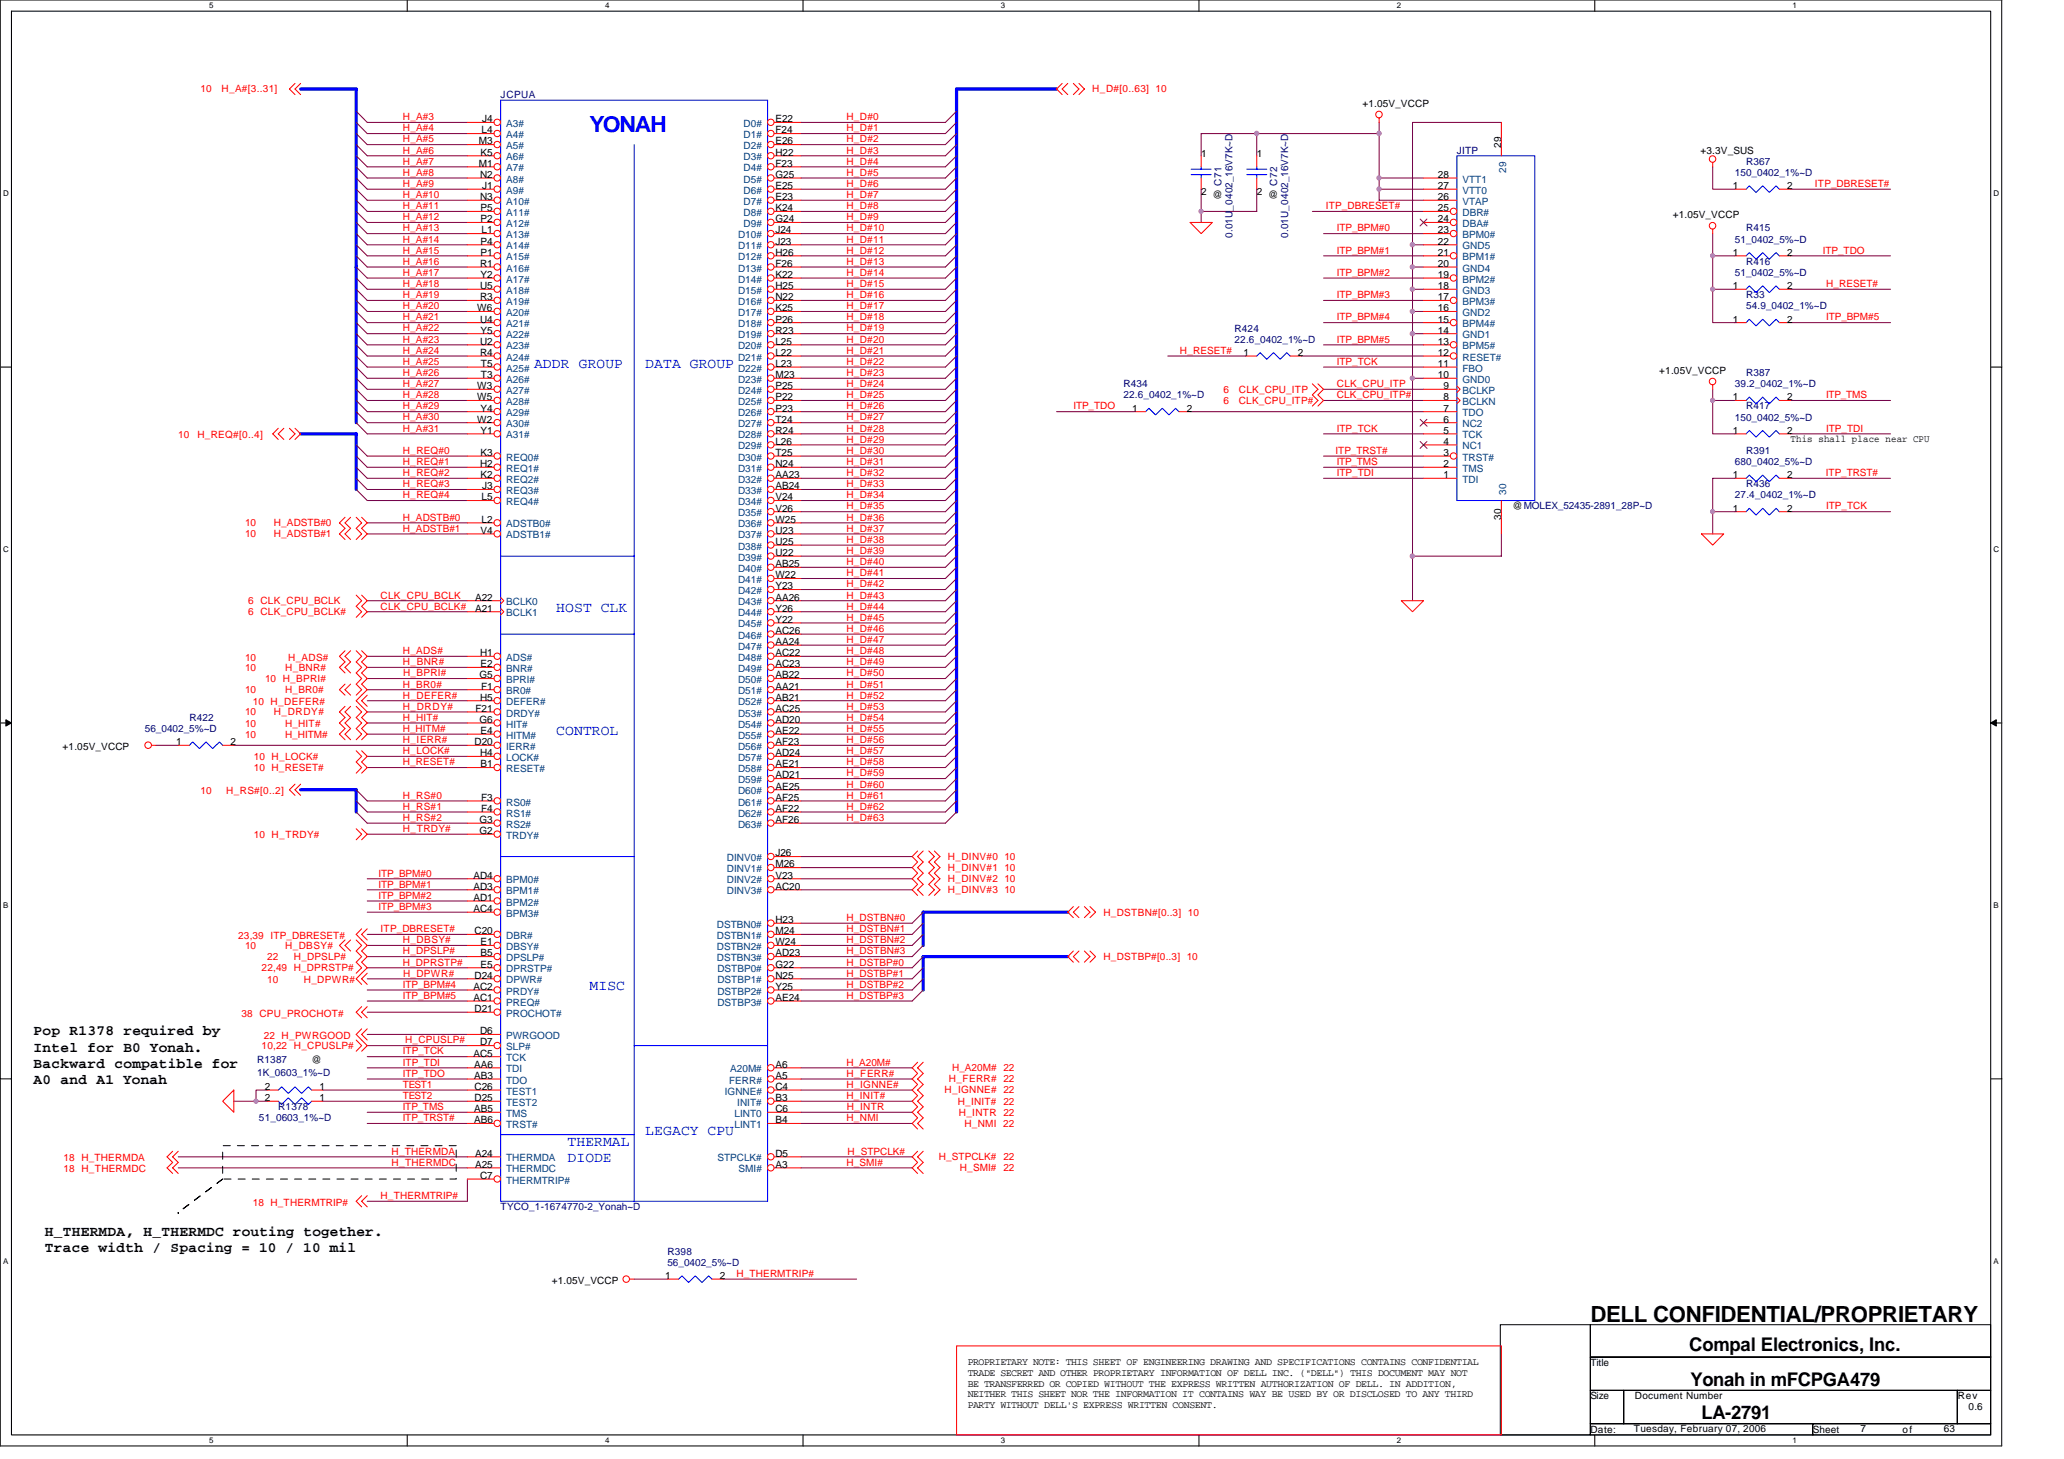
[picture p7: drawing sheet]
<svg xmlns="http://www.w3.org/2000/svg" width="297mm" height="210mm" viewBox="0 0 297 210" stroke-linecap="round" stroke-linejoin="round" font-family="sans-serif">
<defs><g id="words">
<text font-size="3.2" fill="#00f" x="84.9" y="19">YONAH</text>
<text font-size="3.2" x="228.9" y="190.2">DELL CONFIDENTIAL/PROPRIETARY</text>
<g font-size="2.7">
<text x="243.1" y="194.4">Compal Electronics, Inc.</text>
<text x="243.3" y="199.3">Yonah in mFCPGA479</text>
<text x="244.9" y="204.2">LA-2791</text>
</g>
<g font-size="2.1" fill="#00f">
<text x="76.9" y="52.9">ADDR GROUP</text>
<text x="92.9" y="52.9">DATA GROUP</text>
<text x="80" y="88.1">HOST CLK</text>
<text x="80" y="105.7">CONTROL</text>
<text x="84.9" y="142.5">MISC</text>
<text x="81.7" y="164.9">THERMAL</text>
<text x="81.7" y="167.2">DIODE</text>
<text x="92.9" y="163.3">LEGACY CPU</text>
</g>
<g font-size="2.1">
<text x="4.8" y="149">Pop R1378 required by</text>
<text x="4.8" y="151.3">Intel for B0 Yonah.</text>
<text x="4.8" y="153.7">Backward compatible for</text>
<text x="4.8" y="156">A0 and A1 Yonah</text>
<text x="6.5" y="177.8">H_THERMDA, H_THERMDC routing together.</text>
<text x="6.5" y="180.1">Trace width / Spacing = 10 / 10 mil</text>
</g>
<g font-size="1.4" fill="#f00">
<text x="28.8" y="13.3">10</text>
<text x="31.9" y="13.3">H_A#[3..31]</text>
<text x="58" y="17.3">H_A#3</text>
<text x="121.8" y="17.3">H_D#0</text>
<text x="157.2" y="13.3">H_D#[0..63] 10</text>
<text x="58" y="22.1">H_A#6</text>
<text x="58" y="18.9">H_A#4</text>
<text x="58" y="23.7">H_A#7</text>
<text x="58" y="20.5">H_A#5</text>
<text x="121.8" y="22.1">H_D#3</text>
<text x="121.8" y="23.7">H_D#4</text>
<text x="121.8" y="20.5">H_D#2</text>
<text x="121.8" y="18.9">H_D#1</text>
<text x="58" y="28.5">H_A#10</text>
<text x="58" y="25.3">H_A#8</text>
<text x="58" y="26.9">H_A#9</text>
<text x="121.8" y="25.3">H_D#5</text>
<text x="121.8" y="28.5">H_D#7</text>
<text x="121.8" y="26.9">H_D#6</text>
<text x="261.2" y="26.9">ITP_DBRESET#</text>
<text x="58" y="34.9">H_A#14</text>
<text x="58" y="30.1">H_A#11</text>
<text x="58" y="33.3">H_A#13</text>
<text x="58" y="31.7">H_A#12</text>
<text x="121.8" y="33.3">H_D#10</text>
<text x="121.8" y="31.7">H_D#9</text>
<text x="121.8" y="30.1">H_D#8</text>
<text x="121.8" y="34.9">H_D#11</text>
<text x="190.8" y="30.1">ITP_DBRESET#</text>
<text x="192.4" y="33.3">ITP_BPM#0</text>
<text x="58" y="39.7">H_A#17</text>
<text x="58" y="36.5">H_A#15</text>
<text x="58" y="41.3">H_A#18</text>
<text x="58" y="38.1">H_A#16</text>
<text x="121.8" y="39.7">H_D#14</text>
<text x="121.8" y="36.5">H_D#12</text>
<text x="121.8" y="38.1">H_D#13</text>
<text x="121.8" y="41.3">H_D#15</text>
<text x="192.4" y="36.5">ITP_BPM#1</text>
<text x="192.4" y="39.7">ITP_BPM#2</text>
<text x="262.3" y="36.5">ITP_TDO</text>
<text x="262.8" y="41.3">H_RESET#</text>
<text x="58" y="47.7">H_A#22</text>
<text x="58" y="46.1">H_A#21</text>
<text x="58" y="44.5">H_A#20</text>
<text x="58" y="42.9">H_A#19</text>
<text x="121.8" y="47.7">H_D#19</text>
<text x="121.8" y="46.1">H_D#18</text>
<text x="121.8" y="42.9">H_D#16</text>
<text x="121.8" y="44.5">H_D#17</text>
<text x="192.4" y="46.1">ITP_BPM#4</text>
<text x="192.4" y="42.9">ITP_BPM#3</text>
<text x="262.8" y="46.1">ITP_BPM#5</text>
<text x="58" y="49.3">H_A#23</text>
<text x="58" y="52.5">H_A#25</text>
<text x="58" y="50.9">H_A#24</text>
<text x="121.8" y="49.3">H_D#20</text>
<text x="121.8" y="52.5">H_D#22</text>
<text x="121.8" y="50.9">H_D#21</text>
<text x="169.8" y="50.9">H_RESET#</text>
<text x="192.4" y="49.3">ITP_BPM#5</text>
<text x="192.4" y="52.5">ITP_TCK</text>
<text x="58" y="57.3">H_A#28</text>
<text x="58" y="58.9">H_A#29</text>
<text x="58" y="55.7">H_A#27</text>
<text x="58" y="54.1">H_A#26</text>
<text x="121.8" y="57.3">H_D#25</text>
<text x="121.8" y="55.7">H_D#24</text>
<text x="121.8" y="54.1">H_D#23</text>
<text x="121.8" y="58.9">H_D#26</text>
<text x="154.5" y="58.9">ITP_TDO</text>
<text x="176.1" y="58.1">6</text>
<text x="176.1" y="56.5">6</text>
<text x="178.3" y="58.1">CLK_CPU_ITP#</text>
<text x="178.3" y="56.5">CLK_CPU_ITP</text>
<text x="192.4" y="55.7">CLK_CPU_ITP</text>
<text x="192.4" y="57.3">CLK_CPU_ITP#</text>
<text x="262.8" y="57.3">ITP_TMS</text>
<text x="25.7" y="63.1">10</text>
<text x="28.4" y="63.1">H_REQ#[0..4]</text>
<text x="58" y="62.1">H_A#31</text>
<text x="58" y="65.3">H_REQ#0</text>
<text x="58" y="60.5">H_A#30</text>
<text x="121.8" y="63.7">H_D#29</text>
<text x="121.8" y="62.1">H_D#28</text>
<text x="121.8" y="60.5">H_D#27</text>
<text x="121.8" y="65.3">H_D#30</text>
<text x="192.2" y="65.3">ITP_TRST#</text>
<text x="192.4" y="62.1">ITP_TCK</text>
<text x="262.8" y="62.1">ITP_TDI</text>
<text x="58" y="68.5">H_REQ#2</text>
<text x="58" y="66.9">H_REQ#1</text>
<text x="58" y="71.7">H_REQ#4</text>
<text x="58" y="70.1">H_REQ#3</text>
<text x="121.8" y="71.7">H_D#34</text>
<text x="121.8" y="66.9">H_D#31</text>
<text x="121.8" y="70.1">H_D#33</text>
<text x="121.8" y="68.5">H_D#32</text>
<text x="192.4" y="68.5">ITP_TDI</text>
<text x="192.4" y="66.9">ITP_TMS</text>
<text x="262.8" y="68.5">ITP_TRST#</text>
<text x="35.3" y="75.7">10</text>
<text x="35.3" y="77.3">10</text>
<text x="39.4" y="75.7">H_ADSTB#0</text>
<text x="39.4" y="77.3">H_ADSTB#1</text>
<text x="58" y="74.9">H_ADSTB#0</text>
<text x="58" y="76.5">H_ADSTB#1</text>
<text x="121.8" y="76.5">H_D#37</text>
<text x="121.8" y="73.3">H_D#35</text>
<text x="121.8" y="74.9">H_D#36</text>
<text x="262.8" y="73.3">ITP_TCK</text>
<text x="121.8" y="79.7">H_D#39</text>
<text x="121.8" y="82.9">H_D#41</text>
<text x="121.8" y="81.3">H_D#40</text>
<text x="121.8" y="78.1">H_D#38</text>
<text x="35.7" y="86.9">6 CLK_CPU_BCLK</text>
<text x="35.7" y="88.5">6 CLK_CPU_BCLK#</text>
<text x="54.8" y="86.1">CLK_CPU_BCLK</text>
<text x="54.8" y="87.7">CLK_CPU_BCLK#</text>
<text x="121.8" y="89.3">H_D#45</text>
<text x="121.8" y="87.7">H_D#44</text>
<text x="121.8" y="86.1">H_D#43</text>
<text x="121.8" y="84.5">H_D#42</text>
<text x="35.3" y="95.1">10</text>
<text x="41.5" y="95.1">H_ADS#</text>
<text x="58" y="95.7">H_BNR#</text>
<text x="58" y="94.1">H_ADS#</text>
<text x="121.8" y="95.7">H_D#49</text>
<text x="121.8" y="94.1">H_D#48</text>
<text x="121.8" y="90.9">H_D#46</text>
<text x="121.8" y="92.5">H_D#47</text>
<text x="35.3" y="96.5">10</text>
<text x="35.3" y="99.7">10</text>
<text x="36.4" y="101.5">10 H_DEFER#</text>
<text x="38.1" y="98.1">10 H_BPRI#</text>
<text x="41" y="96.5">H_BNR#</text>
<text x="41" y="99.7">H_BR0#</text>
<text x="58" y="100.5">H_DEFER#</text>
<text x="58" y="98.9">H_BR0#</text>
<text x="58" y="97.3">H_BPRI#</text>
<text x="121.8" y="100.5">H_D#52</text>
<text x="121.8" y="98.9">H_D#51</text>
<text x="121.8" y="97.3">H_D#50</text>
<text x="35.3" y="106.1">10</text>
<text x="35.3" y="104.5">10</text>
<text x="35.3" y="102.9">10</text>
<text x="39.4" y="102.9">H_DRDY#</text>
<text x="41" y="106.1">H_HITM#</text>
<text x="41" y="104.5">H_HIT#</text>
<text x="58" y="106.9">H_IERR#</text>
<text x="58" y="105.3">H_HITM#</text>
<text x="58" y="102.1">H_DRDY#</text>
<text x="58" y="103.7">H_HIT#</text>
<text x="121.8" y="106.9">H_D#56</text>
<text x="121.8" y="105.3">H_D#55</text>
<text x="121.8" y="103.7">H_D#54</text>
<text x="121.8" y="102.1">H_D#53</text>
<text x="36.5" y="110.9">10 H_RESET#</text>
<text x="36.5" y="109.3">10 H_LOCK#</text>
<text x="58" y="108.5">H_LOCK#</text>
<text x="58" y="110.1">H_RESET#</text>
<text x="121.8" y="108.5">H_D#57</text>
<text x="121.8" y="110.1">H_D#58</text>
<text x="121.8" y="111.7">H_D#59</text>
<text x="121.8" y="113.3">H_D#60</text>
<text x="28.8" y="114.3">10</text>
<text x="32.5" y="114.3">H_RS#[0..2]</text>
<text x="58" y="114.9">H_RS#0</text>
<text x="58" y="116.5">H_RS#1</text>
<text x="58" y="118.1">H_RS#2</text>
<text x="58" y="119.7">H_TRDY#</text>
<text x="121.8" y="118.1">H_D#63</text>
<text x="121.8" y="116.5">H_D#62</text>
<text x="121.8" y="114.9">H_D#61</text>
<text x="36.5" y="120.5">10 H_TRDY#</text>
<text x="136.4" y="123.7">H_DINV#0 10</text>
<text x="136.4" y="125.3">H_DINV#1 10</text>
<text x="54.5" y="129.3">ITP_BPM#2</text>
<text x="54.5" y="130.9">ITP_BPM#3</text>
<text x="54.5" y="127.7">ITP_BPM#1</text>
<text x="54.5" y="126.1">ITP_BPM#0</text>
<text x="136.4" y="126.9">H_DINV#2 10</text>
<text x="136.4" y="128.5">H_DINV#3 10</text>
<text x="158.8" y="131.7">H_DSTBN#[0..3] 10</text>
<text x="34.3" y="135.1">23,39 ITP_DBRESET#</text>
<text x="35.3" y="136.5">10</text>
<text x="41" y="136.5">H_DBSY#</text>
<text x="54.8" y="134.1">ITP_DBRESET#</text>
<text x="58" y="137.3">H_DPSLP#</text>
<text x="58" y="135.7">H_DBSY#</text>
<text x="121.8" y="134.1">H_DSTBN#1</text>
<text x="121.8" y="132.5">H_DSTBN#0</text>
<text x="121.8" y="135.7">H_DSTBN#2</text>
<text x="121.8" y="137.3">H_DSTBN#3</text>
<text x="37.7" y="139.7">22,49 H_DPRSTP#</text>
<text x="38.5" y="141.5">10</text>
<text x="38.5" y="138.1">22</text>
<text x="42.3" y="138.1">H_DPSLP#</text>
<text x="43.7" y="141.5">H_DPWR#</text>
<text x="58" y="143.7">ITP_BPM#5</text>
<text x="58" y="142.1">ITP_BPM#4</text>
<text x="58" y="138.9">H_DPRSTP#</text>
<text x="58" y="140.5">H_DPWR#</text>
<text x="121.8" y="138.9">H_DSTBP#0</text>
<text x="121.8" y="140.5">H_DSTBP#1</text>
<text x="121.8" y="142.1">H_DSTBP#2</text>
<text x="121.8" y="143.7">H_DSTBP#3</text>
<text x="158.8" y="138.1">H_DSTBP#[0..3] 10</text>
<text x="34.8" y="146.3">38 CPU_PROCHOT#</text>
<text x="38" y="149.5">22 H_PWRGOOD</text>
<text x="37.7" y="150.9">10,22 H_CPUSLP#</text>
<text x="58" y="151.7">ITP_TCK</text>
<text x="58" y="154.9">ITP_TDO</text>
<text x="58" y="153.3">ITP_TDI</text>
<text x="58.3" y="150.1">H_CPUSLP#</text>
<text x="121.8" y="154.9">H_FERR#</text>
<text x="121.8" y="153.3">H_A20M#</text>
<text x="136.5" y="155.7">H_FERR# 22</text>
<text x="137" y="154.1">H_A20M# 22</text>
<text x="58" y="161.3">ITP_TRST#</text>
<text x="58" y="156.5">TEST1</text>
<text x="58" y="158.1">TEST2</text>
<text x="58" y="159.7">ITP_TMS</text>
<text x="121.8" y="156.5">H_IGNNE#</text>
<text x="121.8" y="158.1">H_INIT#</text>
<text x="121.8" y="161.3">H_NMI</text>
<text x="121.9" y="159.7">H_INTR</text>
<text x="135.9" y="157.3">H_IGNNE# 22</text>
<text x="137.8" y="158.9">H_INIT# 22</text>
<text x="138" y="160.5">H_INTR 22</text>
<text x="9.2" y="167.1">18 H_THERMDA</text>
<text x="56.4" y="166.1">H_THERMDA</text>
<text x="56.4" y="167.7">H_THERMDC</text>
<text x="121.8" y="167.7">H_SMI#</text>
<text x="122" y="166.1">H_STPCLK#</text>
<text x="135.1" y="166.9">H_STPCLK# 22</text>
<text x="138.8" y="162.1">H_NMI 22</text>
<text x="9.2" y="168.7">18 H_THERMDC</text>
<text x="36.4" y="173.5">18 H_THERMTRIP#</text>
<text x="54.8" y="172.5">H_THERMTRIP#</text>
<text x="138.2" y="168.5">H_SMI# 22</text>
<text x="106" y="183.7">H_THERMTRIP#</text>
</g>
<g font-size="1.4">
<text x="69.4" y="17.6">J4</text>
<text x="111.6" y="17.6">E22</text>
<text x="196.1" y="15.4">+1.05V_VCCP</text>
<text x="68.9" y="20.8">M3</text>
<text x="68.9" y="24">M1</text>
<text x="69.2" y="22.4">K5</text>
<text x="69.3" y="19.2">L4</text>
<text x="111.6" y="19.2">F24</text>
<text x="111.6" y="20.8">E26</text>
<text x="111.6" y="22.4">H22</text>
<text x="111.6" y="24">F23</text>
<text x="172.9" y="22.6">1</text>
<text x="180.9" y="22.6">1</text>
<text x="216" y="21.3" transform="rotate(-90 216 21.3)">29</text>
<text x="244.7" y="22.1">+3.3V_SUS</text>
<text x="69.1" y="25.6">N2</text>
<text x="69.1" y="28.8">N3</text>
<text x="69.4" y="27.2">J1</text>
<text x="111.6" y="25.6">G25</text>
<text x="111.6" y="27.2">E25</text>
<text x="111.6" y="28.8">E23</text>
<text x="172.9" y="28">2</text>
<text x="174.5" y="28.5">@</text>
<text x="180.9" y="28">2</text>
<text x="182.5" y="28.5">@</text>
<text x="206.9" y="28.8">26</text>
<text x="206.9" y="27.2">27</text>
<text x="206.9" y="25.6">28</text>
<text x="249.4" y="27.2">1</text>
<text x="257.2" y="27.2">2</text>
<text x="69.2" y="30.4">P5</text>
<text x="69.2" y="32">P2</text>
<text x="69.2" y="35.2">P4</text>
<text x="69.3" y="33.6">L1</text>
<text x="111.6" y="33.6">J24</text>
<text x="111.6" y="35.2">J23</text>
<text x="111.6" y="30.4">K24</text>
<text x="111.6" y="32">G24</text>
<text x="206.9" y="33.6">23</text>
<text x="206.9" y="32">24</text>
<text x="206.9" y="30.4">25</text>
<text x="206.9" y="35.2">22</text>
<text x="240.7" y="31.4">+1.05V_VCCP</text>
<text x="69.1" y="38.4">R1</text>
<text x="69.1" y="41.6">U5</text>
<text x="69.2" y="36.8">P1</text>
<text x="69.2" y="40">Y2</text>
<text x="111.6" y="36.8">H26</text>
<text x="111.6" y="38.4">F26</text>
<text x="111.6" y="40">K22</text>
<text x="111.6" y="41.6">H25</text>
<text x="206.9" y="40">19</text>
<text x="206.9" y="36.8">21</text>
<text x="206.9" y="41.6">18</text>
<text x="206.9" y="38.4">20</text>
<text x="249.4" y="36.8">1</text>
<text x="249.4" y="41.6">1</text>
<text x="257.2" y="36.8">2</text>
<text x="257.2" y="41.6">2</text>
<text x="68.7" y="44.8">W6</text>
<text x="69.1" y="43.2">R3</text>
<text x="69.1" y="46.4">U4</text>
<text x="69.2" y="48">Y5</text>
<text x="111.6" y="43.2">N22</text>
<text x="111.6" y="44.8">K25</text>
<text x="111.6" y="46.4">P26</text>
<text x="111.6" y="48">R23</text>
<text x="206.9" y="46.4">15</text>
<text x="206.9" y="43.2">17</text>
<text x="206.9" y="48">14</text>
<text x="206.9" y="44.8">16</text>
<text x="249.4" y="46.4">1</text>
<text x="257.2" y="46.4">2</text>
<text x="69.1" y="49.6">U2</text>
<text x="69.1" y="51.2">R4</text>
<text x="69.2" y="52.8">T5</text>
<text x="111.6" y="49.6">L25</text>
<text x="111.6" y="51.2">L22</text>
<text x="111.6" y="52.8">L23</text>
<text x="178.9" y="51.2">1</text>
<text x="186.8" y="51.2">2</text>
<text x="206.9" y="52.8">11</text>
<text x="206.9" y="51.2">12</text>
<text x="206.9" y="49.6">13</text>
<text x="238.8" y="53.8">+1.05V_VCCP</text>
<text x="68.7" y="56">W3</text>
<text x="68.7" y="57.6">W5</text>
<text x="69.2" y="59.2">Y4</text>
<text x="69.2" y="54.4">T3</text>
<text x="111.6" y="54.4">M23</text>
<text x="111.6" y="56">P25</text>
<text x="111.6" y="57.6">P22</text>
<text x="111.6" y="59.2">P23</text>
<text x="162.9" y="59.2">1</text>
<text x="170.8" y="59.2">2</text>
<text x="206.9" y="54.4">10</text>
<text x="207.7" y="59.2">7</text>
<text x="207.7" y="57.6">8</text>
<text x="207.7" y="56">9</text>
<text x="249.4" y="57.6">1</text>
<text x="257.2" y="57.6">2</text>
<text x="68.7" y="60.8">W2</text>
<text x="69.2" y="62.4">Y1</text>
<text x="69.2" y="65.6">K3</text>
<text x="111.6" y="60.8">T24</text>
<text x="111.6" y="62.4">R24</text>
<text x="111.6" y="64">L26</text>
<text x="111.6" y="65.6">T25</text>
<text x="207.7" y="65.6">3</text>
<text x="207.7" y="64">4</text>
<text x="207.7" y="62.4">5</text>
<text x="207.7" y="60.8">6</text>
<text x="249.4" y="62.4">1</text>
<text x="257.2" y="62.4">2</text>
<text x="257.7" y="63.6">This shall place near CPU</text>
<text x="69.1" y="67.2">H2</text>
<text x="69.2" y="68.8">K2</text>
<text x="69.3" y="72">L5</text>
<text x="69.4" y="70.4">J3</text>
<text x="111.6" y="67.2">N24</text>
<text x="111.6" y="68.8">AA23</text>
<text x="111.6" y="70.4">AB24</text>
<text x="111.6" y="72">V24</text>
<text x="207.7" y="68.8">1</text>
<text x="207.7" y="67.2">2</text>
<text x="249.4" y="68.8">1</text>
<text x="257.2" y="68.8">2</text>
<text x="69.2" y="76.8">V4</text>
<text x="69.3" y="75.2">L2</text>
<text x="111.6" y="73.6">V26</text>
<text x="111.6" y="75.2">W25</text>
<text x="111.6" y="76.8">U23</text>
<text x="216" y="74.7" transform="rotate(-90 216 74.7)">30</text>
<text x="217.7" y="73.3">@MOLEX_52435-2891_28P~D</text>
<text x="249.4" y="73.6">1</text>
<text x="257.2" y="73.6">2</text>
<text x="111.6" y="78.4">U25</text>
<text x="111.6" y="80">U22</text>
<text x="111.6" y="81.6">AB25</text>
<text x="111.6" y="83.2">W22</text>
<text x="68.4" y="86.4">A22</text>
<text x="68.4" y="88">A21</text>
<text x="111.6" y="84.8">Y23</text>
<text x="111.6" y="86.4">AA26</text>
<text x="111.6" y="88">Y26</text>
<text x="111.6" y="89.6">Y22</text>
<text x="69.1" y="94.4">H1</text>
<text x="69.2" y="96">E2</text>
<text x="111.6" y="91.2">AC26</text>
<text x="111.6" y="92.8">AA24</text>
<text x="111.6" y="94.4">AC22</text>
<text x="111.6" y="96">AC23</text>
<text x="69" y="97.6">G5</text>
<text x="69.1" y="100.8">H5</text>
<text x="69.2" y="99.2">F1</text>
<text x="111.6" y="97.6">AB22</text>
<text x="111.6" y="99.2">AA21</text>
<text x="111.6" y="100.8">AB21</text>
<text x="9" y="107.9">+1.05V_VCCP</text>
<text x="25.3" y="107.2">1</text>
<text x="33.2" y="107.2">2</text>
<text x="68.3" y="107.2">D20</text>
<text x="68.4" y="102.4">F21</text>
<text x="69" y="104">G6</text>
<text x="69.2" y="105.6">E4</text>
<text x="111.6" y="102.4">AC25</text>
<text x="111.6" y="104">AD20</text>
<text x="111.6" y="105.6">AE22</text>
<text x="111.6" y="107.2">AF23</text>
<text x="69.1" y="108.8">H4</text>
<text x="69.2" y="110.4">B1</text>
<text x="111.6" y="108.8">AD24</text>
<text x="111.6" y="110.4">AE21</text>
<text x="111.6" y="112">AD21</text>
<text x="111.6" y="113.6">AE25</text>
<text x="69" y="118.4">G3</text>
<text x="69" y="120">G2</text>
<text x="69.2" y="115.2">F3</text>
<text x="69.2" y="116.8">F4</text>
<text x="111.6" y="115.2">AF25</text>
<text x="111.6" y="116.8">AF22</text>
<text x="111.6" y="118.4">AF26</text>
<text x="111.6" y="123.2">J26</text>
<text x="111.6" y="124.8">M26</text>
<text x="68.1" y="126.4">AD4</text>
<text x="68.1" y="128">AD3</text>
<text x="68.1" y="129.6">AD1</text>
<text x="68.1" y="131.2">AC4</text>
<text x="111.6" y="126.4">V23</text>
<text x="111.6" y="128">AC20</text>
<text x="68.3" y="134.4">C20</text>
<text x="69.2" y="136">E1</text>
<text x="69.2" y="137.6">B5</text>
<text x="111.6" y="132.8">H23</text>
<text x="111.6" y="134.4">M24</text>
<text x="111.6" y="136">W24</text>
<text x="111.6" y="137.6">AD23</text>
<text x="68.1" y="142.4">AC2</text>
<text x="68.1" y="144">AC1</text>
<text x="68.3" y="140.8">D24</text>
<text x="69.2" y="139.2">E5</text>
<text x="111.6" y="139.2">G22</text>
<text x="111.6" y="140.8">N25</text>
<text x="111.6" y="142.4">Y25</text>
<text x="111.6" y="144">AE24</text>
<text x="68.3" y="145.6">D21</text>
<text x="69.1" y="148.8">D6</text>
<text x="44.8" y="153">@</text>
<text x="68.1" y="152">AC5</text>
<text x="68.2" y="153.6">AA6</text>
<text x="68.2" y="155.2">AB3</text>
<text x="69.1" y="150.4">D7</text>
<text x="111.6" y="153.6">A6</text>
<text x="111.6" y="155.2">A5</text>
<text x="38.1" y="158.4">2</text>
<text x="38.1" y="156.8">2</text>
<text x="46" y="158.4">1</text>
<text x="46" y="156.8">1</text>
<text x="68.2" y="160">AB5</text>
<text x="68.2" y="161.6">AB6</text>
<text x="68.3" y="156.8">C26</text>
<text x="68.3" y="158.4">D25</text>
<text x="111.6" y="156.8">C4</text>
<text x="111.6" y="158.4">B3</text>
<text x="111.6" y="160">C6</text>
<text x="111.6" y="161.6">B4</text>
<text x="68.4" y="166.4">A24</text>
<text x="68.4" y="168">A25</text>
<text x="111.6" y="166.4">D5</text>
<text x="111.6" y="168">A3</text>
<text x="69.1" y="169.6">C7</text>
<text x="79.4" y="184.7">+1.05V_VCCP</text>
<text x="95.7" y="184">1</text>
<text x="103.6" y="184">2</text>
<text x="139.3" y="196.4">PROPRIETARY NOTE: THIS SHEET OF ENGINEERING DRAWING AND SPECIFICATIONS CONTAINS CONFIDENTIAL</text>
<text x="139.3" y="197.9">TRADE SECRET AND OTHER PROPRIETARY INFORMATION OF DELL INC. (&quot;DELL&quot;) THIS DOCUMENT MAY NOT</text>
<text x="228.9" y="196.5">Title</text>
<text x="139.3" y="199.5">BE TRANSFERRED OR COPIED WITHOUT THE EXPRESS WRITTEN AUTHORIZATION OF DELL. IN ADDITION,</text>
<text x="139.3" y="201">NEITHER THIS SHEET NOR THE INFORMATION IT CONTAINS WAY BE USED BY OR DISCLOSED TO ANY THIRD</text>
<text x="139.3" y="202.6">PARTY WITHOUT DELL'S EXPRESS WRITTEN CONSENT.</text>
<text x="228.9" y="201.3">Size</text>
<text x="235.3" y="201.3">Document Number</text>
<text x="281.7" y="201.3">Rev</text>
<text x="283.3" y="202.9">0.6</text>
<text x="228.9" y="206.1">Date:</text>
<text x="235.1" y="206">Tuesday, February 07, 2006</text>
<text x="260.9" y="206.1">Sheet</text>
<text x="267.8" y="206">7</text>
<text x="273.8" y="206.1">of</text>
<text x="279.8" y="206">63</text>
</g>
<g font-size="1.4" fill="#000080">
<text x="72" y="14.1">JCPUA</text>
<text x="209.7" y="22.1">JITP</text>
<text x="251.3" y="23.7">R367</text>
<text x="175.8" y="26.7" transform="rotate(-90 175.8 26.7)">C71</text>
<text x="183.8" y="26.7" transform="rotate(-90 183.8 26.7)">C72</text>
<text x="249.7" y="25.3">150_0402_1%~D</text>
<text x="177.4" y="34.2" transform="rotate(-90 177.4 34.2)">0.01U_0402_16V7K~D</text>
<text x="185.4" y="34.2" transform="rotate(-90 185.4 34.2)">0.01U_0402_16V7K~D</text>
<text x="249.7" y="34.9">51_0402_5%~D</text>
<text x="251.3" y="33.3">R415</text>
<text x="249.7" y="39.7">51_0402_5%~D</text>
<text x="251.3" y="38.1">R416</text>
<text x="177.7" y="47.7">R424</text>
<text x="251.3" y="42.9">R33</text>
<text x="251.3" y="44.5">54.9_0402_1%~D</text>
<text x="177.7" y="49.3">22.6_0402_1%~D</text>
<text x="161.7" y="55.7">R434</text>
<text x="161.7" y="57.3">22.6_0402_1%~D</text>
<text x="249.7" y="55.7">39.2_0402_1%~D</text>
<text x="251.3" y="58.9">R417</text>
<text x="251.3" y="54.1">R387</text>
<text x="249.7" y="60.5">150_0402_5%~D</text>
<text x="251.3" y="65.3">R391</text>
<text x="249.7" y="71.7">27.4_0402_1%~D</text>
<text x="249.7" y="66.9">680_0402_5%~D</text>
<text x="251.3" y="70.1">R436</text>
<text x="20.8" y="105.3">56_0402_5%~D</text>
<text x="27.3" y="103.7">R422</text>
<text x="37" y="153">R1387</text>
<text x="37" y="154.7">1K_0603_1%~D</text>
<text x="37.3" y="161.3">51_0603_1%~D</text>
<text x="40" y="159.7">R1378</text>
<text x="72" y="174.1">TYCO_1-1674770-2_Yonah~D</text>
<text x="96.1" y="180.5">R398</text>
<text x="96.1" y="182.1">56_0402_5%~D</text>
</g>
<g font-size="1.4" fill="#004080">
<text x="72.9" y="18.3">A3#</text>
<text x="72.9" y="19.9">A4#</text>
<text x="72.9" y="21.5">A5#</text>
<text x="72.9" y="23.1">A6#</text>
<text x="107" y="18.3">D0#</text>
<text x="107" y="19.9">D1#</text>
<text x="107" y="21.5">D2#</text>
<text x="107" y="23.1">D3#</text>
<text x="72.9" y="24.7">A7#</text>
<text x="72.9" y="26.3">A8#</text>
<text x="72.9" y="27.9">A9#</text>
<text x="72.9" y="29.5">A10#</text>
<text x="107" y="24.7">D4#</text>
<text x="107" y="26.3">D5#</text>
<text x="107" y="27.9">D6#</text>
<text x="107" y="29.5">D7#</text>
<text x="210.5" y="29.5">VTAP</text>
<text x="210.5" y="27.9">VTT0</text>
<text x="210.5" y="26.3">VTT1</text>
<text x="216.7" y="24.8" transform="rotate(-90 216.7 24.8)">29</text>
<text x="72.9" y="31.1">A11#</text>
<text x="72.9" y="32.7">A12#</text>
<text x="72.9" y="34.3">A13#</text>
<text x="72.9" y="35.9">A14#</text>
<text x="106.2" y="34.3">D10#</text>
<text x="106.2" y="35.9">D11#</text>
<text x="107" y="31.1">D8#</text>
<text x="107" y="32.7">D9#</text>
<text x="210.5" y="34.3">BPM0#</text>
<text x="210.5" y="32.7">DBA#</text>
<text x="210.5" y="31.1">DBR#</text>
<text x="210.5" y="35.9">GND5</text>
<text x="72.9" y="37.5">A15#</text>
<text x="72.9" y="39.1">A16#</text>
<text x="72.9" y="40.7">A17#</text>
<text x="106.2" y="37.5">D12#</text>
<text x="106.2" y="39.1">D13#</text>
<text x="106.2" y="40.7">D14#</text>
<text x="210.5" y="40.7">BPM2#</text>
<text x="210.5" y="37.5">BPM1#</text>
<text x="210.5" y="39.1">GND4</text>
<text x="72.9" y="42.3">A18#</text>
<text x="72.9" y="43.9">A19#</text>
<text x="72.9" y="45.5">A20#</text>
<text x="72.9" y="47.1">A21#</text>
<text x="106.2" y="42.3">D15#</text>
<text x="106.2" y="43.9">D16#</text>
<text x="106.2" y="45.5">D17#</text>
<text x="106.2" y="47.1">D18#</text>
<text x="210.5" y="47.1">BPM4#</text>
<text x="210.5" y="43.9">BPM3#</text>
<text x="210.5" y="45.5">GND2</text>
<text x="210.5" y="42.3">GND3</text>
<text x="72.9" y="48.7">A22#</text>
<text x="72.9" y="50.3">A23#</text>
<text x="72.9" y="51.9">A24#</text>
<text x="72.9" y="53.5">A25#</text>
<text x="106.2" y="48.7">D19#</text>
<text x="106.2" y="50.3">D20#</text>
<text x="106.2" y="51.9">D21#</text>
<text x="106.2" y="53.5">D22#</text>
<text x="210.5" y="53.5">FBO</text>
<text x="210.5" y="51.9">RESET#</text>
<text x="210.5" y="50.3">BPM5#</text>
<text x="210.5" y="48.7">GND1</text>
<text x="72.9" y="55.1">A26#</text>
<text x="72.9" y="56.7">A27#</text>
<text x="72.9" y="58.3">A28#</text>
<text x="72.9" y="59.9">A29#</text>
<text x="106.2" y="55.1">D23#</text>
<text x="106.2" y="56.7">D24#</text>
<text x="106.2" y="58.3">D25#</text>
<text x="106.2" y="59.9">D26#</text>
<text x="210.5" y="59.9">TDO</text>
<text x="210.5" y="58.3">BCLKN</text>
<text x="210.5" y="56.7">BCLKP</text>
<text x="210.5" y="55.1">GND0</text>
<text x="72.9" y="61.5">A30#</text>
<text x="72.9" y="63.1">A31#</text>
<text x="106.2" y="61.5">D27#</text>
<text x="106.2" y="63.1">D28#</text>
<text x="106.2" y="64.7">D29#</text>
<text x="210.5" y="64.7">NC1</text>
<text x="210.5" y="63.1">TCK</text>
<text x="210.5" y="61.5">NC2</text>
<text x="72.9" y="66.3">REQ0#</text>
<text x="72.9" y="67.9">REQ1#</text>
<text x="72.9" y="69.5">REQ2#</text>
<text x="72.9" y="71.1">REQ3#</text>
<text x="106.2" y="66.3">D30#</text>
<text x="106.2" y="67.9">D31#</text>
<text x="106.2" y="69.5">D32#</text>
<text x="106.2" y="71.1">D33#</text>
<text x="210.5" y="69.5">TDI</text>
<text x="210.5" y="67.9">TMS</text>
<text x="210.5" y="66.3">TRST#</text>
<text x="216.7" y="71.2" transform="rotate(-90 216.7 71.2)">30</text>
<text x="72.9" y="72.7">REQ4#</text>
<text x="72.9" y="75.9">ADSTB0#</text>
<text x="72.9" y="77.5">ADSTB1#</text>
<text x="106.2" y="72.7">D34#</text>
<text x="106.2" y="74.3">D35#</text>
<text x="106.2" y="75.9">D36#</text>
<text x="106.2" y="77.5">D37#</text>
<text x="106.2" y="79.1">D38#</text>
<text x="106.2" y="80.7">D39#</text>
<text x="106.2" y="82.3">D40#</text>
<text x="106.2" y="83.9">D41#</text>
<text x="72.9" y="87.1">BCLK0</text>
<text x="72.9" y="88.7">BCLK1</text>
<text x="106.2" y="85.5">D42#</text>
<text x="106.2" y="87.1">D43#</text>
<text x="106.2" y="88.7">D44#</text>
<text x="72.9" y="95.1">ADS#</text>
<text x="106.2" y="90.3">D45#</text>
<text x="106.2" y="91.9">D46#</text>
<text x="106.2" y="93.5">D47#</text>
<text x="106.2" y="95.1">D48#</text>
<text x="72.9" y="96.7">BNR#</text>
<text x="72.9" y="98.3">BPRI#</text>
<text x="72.9" y="99.9">BR0#</text>
<text x="72.9" y="101.5">DEFER#</text>
<text x="106.2" y="96.7">D49#</text>
<text x="106.2" y="98.3">D50#</text>
<text x="106.2" y="99.9">D51#</text>
<text x="106.2" y="101.5">D52#</text>
<text x="72.9" y="103.1">DRDY#</text>
<text x="72.9" y="104.7">HIT#</text>
<text x="72.9" y="106.3">HITM#</text>
<text x="72.9" y="107.9">IERR#</text>
<text x="106.2" y="103.1">D53#</text>
<text x="106.2" y="104.7">D54#</text>
<text x="106.2" y="106.3">D55#</text>
<text x="106.2" y="107.9">D56#</text>
<text x="72.9" y="109.5">LOCK#</text>
<text x="72.9" y="111.1">RESET#</text>
<text x="106.2" y="109.5">D57#</text>
<text x="106.2" y="111.1">D58#</text>
<text x="106.2" y="112.7">D59#</text>
<text x="72.9" y="115.9">RS0#</text>
<text x="72.9" y="117.5">RS1#</text>
<text x="72.9" y="119.1">RS2#</text>
<text x="106.2" y="114.3">D60#</text>
<text x="106.2" y="115.9">D61#</text>
<text x="106.2" y="117.5">D62#</text>
<text x="106.2" y="119.1">D63#</text>
<text x="72.9" y="120.7">TRDY#</text>
<text x="104.6" y="123.9">DINV0#</text>
<text x="104.6" y="125.5">DINV1#</text>
<text x="72.9" y="127.1">BPM0#</text>
<text x="72.9" y="128.7">BPM1#</text>
<text x="72.9" y="130.3">BPM2#</text>
<text x="72.9" y="131.9">BPM3#</text>
<text x="104.6" y="127.1">DINV2#</text>
<text x="104.6" y="128.7">DINV3#</text>
<text x="72.9" y="135.1">DBR#</text>
<text x="72.9" y="136.7">DBSY#</text>
<text x="103.2" y="133.5">DSTBN0#</text>
<text x="103.2" y="135.1">DSTBN1#</text>
<text x="103.2" y="136.7">DSTBN2#</text>
<text x="72.9" y="138.3">DPSLP#</text>
<text x="72.9" y="141.5">DPWR#</text>
<text x="72.9" y="143.1">PRDY#</text>
<text x="72.9" y="139.9">DPRSTP#</text>
<text x="103.2" y="138.3">DSTBN3#</text>
<text x="103.2" y="139.9">DSTBP0#</text>
<text x="103.2" y="141.5">DSTBP1#</text>
<text x="103.2" y="143.1">DSTBP2#</text>
<text x="72.9" y="144.7">PREQ#</text>
<text x="72.9" y="146.3">PROCHOT#</text>
<text x="72.9" y="149.5">PWRGOOD</text>
<text x="103.2" y="144.7">DSTBP3#</text>
<text x="72.9" y="151.1">SLP#</text>
<text x="72.9" y="152.7">TCK</text>
<text x="72.9" y="154.3">TDI</text>
<text x="72.9" y="155.9">TDO</text>
<text x="104.9" y="155.9">FERR#</text>
<text x="105.1" y="154.3">A20M#</text>
<text x="72.9" y="157.5">TEST1</text>
<text x="72.9" y="159.1">TEST2</text>
<text x="72.9" y="160.7">TMS</text>
<text x="104.3" y="157.5">IGNNE#</text>
<text x="105.7" y="160.7">LINT0</text>
<text x="106.1" y="159.1">INIT#</text>
<text x="72.9" y="162.3">TRST#</text>
<text x="72.9" y="167.1">THERMDA</text>
<text x="103.2" y="167.1">STPCLK#</text>
<text x="105.7" y="162.3">LINT1</text>
<text x="72.9" y="168.7">THERMDC</text>
<text x="72.9" y="170.3">THERMTRIP#</text>
<text x="106.3" y="168.7">SMI#</text>
</g>
<g font-size="1.1">
<text x="30.1" y="1.2">5</text>
<text x="87.1" y="1.2">4</text>
<text x="144" y="1.2">3</text>
<text x="201" y="1.2">2</text>
<text x="258" y="1.2">1</text>
<text x=".4" y="28.2">D</text>
<text x="286.9" y="28.2">D</text>
<text x=".4" y="79.4">C</text>
<text x="286.9" y="79.4">C</text>
<text x=".4" y="130.6">B</text>
<text x="286.9" y="130.6">B</text>
<text x=".4" y="181.8">A</text>
<text x="286.9" y="181.8">A</text>
<text x="30.1" y="207.6">5</text>
<text x="87.1" y="207.6">4</text>
<text x="144" y="207.6">3</text>
<text x="201" y="207.6">2</text>
<text x="258" y="207.6">1</text>
</g>
</g></defs>
<path d="M0 0h288.1v208h-288.1zM1.6 1.6h284.9v204.8h-284.9z" fill="none" stroke="#000" stroke-width=".15"/>
<g fill="#fff">
<path d="M30.1 .2h.6v1.2h-.6z"/>
<path d="M30.1 206.6h.6v1.3h-.6z"/>
</g>
<path d="M58.6 0v1.6M58.6 206.4v1.6" fill="none" stroke="#000" stroke-width=".15"/>
<g fill="#fff">
<path d="M87.1 .2h.6v1.2h-.6z"/>
<path d="M87.1 206.6h.6v1.3h-.6z"/>
</g>
<path d="M115.6 0v1.6M115.6 206.4v1.6" fill="none" stroke="#000" stroke-width=".15"/>
<g fill="#fff">
<path d="M144 .2h.6v1.2h-.6z"/>
<path d="M144 206.6h.6v1.3h-.6z"/>
</g>
<path d="M172.5 0v1.6M172.5 206.4v1.6" fill="none" stroke="#000" stroke-width=".15"/>
<g fill="#fff">
<path d="M201 .2h.6v1.2h-.6z"/>
<path d="M201 206.6h.6v1.3h-.6z"/>
</g>
<path d="M229.5 0v1.6M229.5 206.4v1.6" fill="none" stroke="#000" stroke-width=".15"/>
<g fill="#fff">
<path d="M258 .2h.6v1.2h-.6z"/>
<path d="M258 206.6h.6v1.3h-.6z"/>
<path d="M.4 27.2h.8v1.3h-.8z"/>
<path d="M286.9 27.2h.8v1.3h-.8z"/>
<path d="M.4 78.4h.8v1.3h-.8z"/>
<path d="M286.9 78.4h.8v1.3h-.8z"/>
</g>
<path d="M0 52.8h1.6M286.5 52.8h1.6" fill="none" stroke="#000" stroke-width=".15"/>
<g fill="#fff">
<path d="M.4 129.6h.8v1.3h-.8z"/>
<path d="M286.9 129.6h.7v1.3h-.7z"/>
</g>
<path d="M0 104h1.6M286.5 104h1.6" fill="none" stroke="#000" stroke-width=".15"/>
<path d="M.8 103.5l.8 .5-.8 .5zM286.5 104l.8-.5v1z" fill="#000" stroke="#000" stroke-width=".14"/>
<g fill="#fff">
<path d="M.4 180.8h.8v1.3h-.8z"/>
<path d="M286.9 180.8h.7v1.3h-.7z"/>
</g>
<path d="M0 155.2h1.6M286.5 155.2h1.6M215.9 190.6h13v15.8h-13zM228.9 190.6h57.6v4.6h-57.6zM228.9 195.2h57.6v4.8h-57.6zM228.9 204.8h32v1.6h-32zM228.9 200h4.8v4.8h-4.8zM233.7 200h48v4.8h-48zM260.9 204.8h25.6v1.6h-25.6zM281.7 200h4.8v4.8h-4.8z" fill="none" stroke="#000" stroke-width=".15"/>
<path d="M43.3 12.8h8v48M152.1 12.8h-14.4v104M43.3 62.4h8v8M43.3 113.6h8v3.2M153.7 131.2h-20.8v4.8M153.7 137.6h-20.8v4.8" fill="none" stroke="#00f" stroke-width=".47"/>
<g fill="none" stroke="#800040" stroke-width=".15">
<path d="M51.3 16l1.5 1.6h14.5M51.3 17.6l1.5 1.6h14.5M51.3 19.2l1.5 1.6h14.5M137.7 16l-1.6 1.6h-20.8M137.7 17.6l-1.6 1.6h-20.8M137.7 19.2l-1.6 1.6h-20.8M180.9 19.2v3.2M198.5 19.2h-25.6v3.2M198.5 17.6v11.2h6.4M216.1 17.6h-12.8v17.6M51.3 32l1.5 1.6h14.5M51.3 24l1.5 1.6h14.5"/>
<path d="M51.3 20.8l1.5 1.6h14.5M51.3 38.4l1.5 1.6h14.5M51.3 35.2l1.5 1.6h14.5M51.3 30.4l1.5 1.6h14.5M51.3 27.2l1.5 1.6h14.5M51.3 22.4l1.5 1.6h14.5M51.3 36.8l1.5 1.6h14.5M51.3 33.6l1.5 1.6h14.5M51.3 28.8l1.5 1.6h14.5M51.3 25.6l1.5 1.6h14.5M137.7 32l-1.6 1.6h-20.8M137.7 24l-1.6 1.6h-20.8"/>
<path d="M137.7 20.8l-1.6 1.6h-20.8M137.7 38.4l-1.6 1.6h-20.8M137.7 35.2l-1.6 1.6h-20.8M137.7 30.4l-1.6 1.6h-20.8M137.7 27.2l-1.6 1.6h-20.8M137.7 22.4l-1.6 1.6h-20.8M137.7 36.8l-1.6 1.6h-20.8M137.7 33.6l-1.6 1.6h-20.8M137.7 28.8l-1.6 1.6h-20.8M137.7 25.6l-1.6 1.6h-20.8M172.9 27.2v3.2M180.9 27.2v3.2h-8v1.6"/>
<path d="M188.9 30.4h16M190.5 33.6h14.4M190.5 36.8h14.4M198.5 25.6h6.4M198.5 27.2h6.4M203.3 38.4h1.6M203.3 35.2h1.6M203.3 35.2v51.2M246.5 24v3.2h3.2M246.5 36.8h3.2M246.5 33.6v8M257.7 36.8h14.4"/>
<path d="M257.7 27.2h14.4M51.3 56l1.5 1.6h14.5M51.3 48l1.5 1.6h14.5M51.3 57.6l1.5 1.6h14.5M51.3 51.2l1.5 1.6h14.5M51.3 46.4l1.5 1.6h14.5M51.3 59.2l1.5 1.6h14.5M51.3 54.4l1.5 1.6h14.5M51.3 52.8l1.5 1.6h14.5M51.3 44.8l1.5 1.6h14.5M51.3 41.6l1.5 1.6h14.5M51.3 43.2l1.5 1.6h14.5"/>
<path d="M51.3 40l1.5 1.6h14.5M51.3 49.6l1.5 1.6h14.5M137.7 56l-1.6 1.6h-20.8M137.7 48l-1.6 1.6h-20.8M137.7 57.6l-1.6 1.6h-20.8M137.7 51.2l-1.6 1.6h-20.8M137.7 46.4l-1.6 1.6h-20.8M137.7 59.2l-1.6 1.6h-20.8M137.7 54.4l-1.6 1.6h-20.8M137.7 52.8l-1.6 1.6h-20.8M137.7 44.8l-1.6 1.6h-20.8M137.7 41.6l-1.6 1.6h-20.8"/>
<path d="M137.7 43.2l-1.6 1.6h-20.8M137.7 40l-1.6 1.6h-20.8M137.7 49.6l-1.6 1.6h-20.8M152.1 59.2h11.2M168.1 51.2h11.2M171.3 59.2h33.6M187.3 51.2h17.6M190.5 57.6h14.4M190.5 49.6h14.4M190.5 40h14.4M190.5 52.8h14.4M190.5 56h14.4"/>
<path d="M190.5 46.4h14.4M190.5 43.2h14.4M203.3 48h1.6M203.3 54.4h1.6M203.3 44.8h1.6M203.3 41.6h1.6M246.5 41.6v4.8h3.2M246.5 57.6v4.8h3.2M246.5 57.6h3.2M246.5 41.6h3.2M246.5 56v1.6M257.7 57.6h14.4"/>
<path d="M257.7 46.4h14.4M257.7 41.6h14.4M51.3 67.2l1.5 1.6h14.5M51.3 60.8l1.5 1.6h14.5M51.3 64l1.5 1.6h14.5M51.3 70.4l1.5 1.6h14.5M51.3 65.6l1.5 1.6h14.5M51.3 68.8l1.5 1.6h14.5M52.8 75.2h14.5M52.8 76.8h14.5M137.7 73.6l-1.6 1.6h-20.8M137.7 67.2l-1.6 1.6h-20.8"/>
<path d="M137.7 60.8l-1.6 1.6h-20.8M137.7 64l-1.6 1.6h-20.8M137.7 78.4l-1.6 1.6h-20.8M137.7 62.4l-1.6 1.6h-20.8M137.7 70.4l-1.6 1.6h-20.8M137.7 65.6l-1.6 1.6h-20.8M137.7 75.2l-1.6 1.6h-20.8M137.7 72l-1.6 1.6h-20.8M137.7 68.8l-1.6 1.6h-20.8M137.7 76.8l-1.6 1.6h-20.8M190.5 68.8h14.4M190.5 62.4h14.4"/>
<path d="M190.5 65.6h14.4M190.5 67.2h14.4M216.1 76.8v3.2h-12.8M246.5 73.6h3.2M249.7 68.8h-3.2v8M257.7 68.8h14.4M257.7 62.4h14.4M257.7 73.6h14.4M52.8 96h14.5M52.8 99.2h14.5M52.8 97.6h14.5M52.8 94.4h14.5"/>
<path d="M52.8 88h14.5M52.8 86.4h14.5M137.7 99.2l-1.6 1.6h-20.8M137.7 94.4l-1.6 1.6h-20.8M137.7 97.6l-1.6 1.6h-20.8M137.7 96l-1.6 1.6h-20.8M137.7 92.8l-1.6 1.6h-20.8M137.7 89.6l-1.6 1.6h-20.8M137.7 81.6l-1.6 1.6h-20.8M137.7 91.2l-1.6 1.6h-20.8M137.7 88l-1.6 1.6h-20.8M137.7 80l-1.6 1.6h-20.8"/>
<path d="M137.7 86.4l-1.6 1.6h-20.8M137.7 84.8l-1.6 1.6h-20.8M137.7 83.2l-1.6 1.6h-20.8M22.5 107.2h3.2M33.7 107.2h33.6M51.3 113.6l1.5 1.6h14.5M51.3 115.2l1.5 1.6h14.5M51.3 116.8l1.5 1.6h14.5M52.8 100.8h14.5M52.8 108.8h14.5M52.8 110.4h14.5M52.8 105.6h14.5"/>
<path d="M52.8 102.4h14.5M52.8 104h14.5M137.7 105.6l-1.6 1.6h-20.8M137.7 107.2l-1.6 1.6h-20.8M137.7 113.6l-1.6 1.6h-20.8M137.7 108.8l-1.6 1.6h-20.8M137.7 115.2l-1.6 1.6h-20.8M137.7 104l-1.6 1.6h-20.8M137.7 100.8l-1.6 1.6h-20.8M137.7 110.4l-1.6 1.6h-20.8M137.7 116.8l-1.6 1.6h-20.8M137.7 102.4l-1.6 1.6h-20.8"/>
<path d="M137.7 112l-1.6 1.6h-20.8M52.8 139.2h14.5M52.8 134.4h14.5M52.8 129.6h14.5M52.8 131.2h14.5M52.8 136h14.5M52.8 126.4h14.5M52.8 128h14.5M52.8 137.6h14.5M52.8 120h14.5M115.3 123.2h16M115.3 126.4h16"/>
<path d="M115.3 128h16M115.3 124.8h16M132.9 137.6l-1.6 1.6h-16M132.9 132.8l-1.6 1.6h-16M132.9 139.2l-1.6 1.6h-16M132.9 131.2l-1.6 1.6h-16M132.9 134.4l-1.6 1.6h-16M132.9 136l-1.6 1.6h-16M33.7 158.4h3.1M38.5 156.8h-1.7v1.6h1.7M46.5 156.8h20.8M46.5 158.4h20.8"/>
<path d="M52.8 155.2h14.5M52.8 140.8h14.5M52.8 153.6h14.5M52.8 142.4h14.5M52.8 144h14.5M52.8 152h14.5M52.8 150.4h14.5M52.8 148.8h14.5M52.8 145.6h14.5M115.3 155.2h16M115.3 156.8h16M115.3 158.4h16"/>
<path d="M115.3 153.6h16M132.9 140.8l-1.6 1.6h-16M132.9 142.4l-1.6 1.6h-16M25.7 168h41.6M25.7 166.4h41.6M52.8 160h14.5M52.8 161.6h14.5M67.3 169.6v3.2h-14.5M115.3 160h16M115.3 161.6h16M115.3 168h16M115.3 166.4h16"/>
<path d="M91.3 184h4.8M104.1 184h19.2"/>
</g>
<g fill="none" stroke="#f00" stroke-width=".15">
<path d="M42.5 12l-.8 .8 .8 .8M43.3 12l-.8 .8 .8 .8M152.9 12l-.8 .8 .8 .8M153.7 12l-.8 .8 .8 .8M154.5 12l.8 .8-.8 .8M155.3 12l.8 .8-.8 .8M198.5 17v.6M171.3 32h3.2l-1.6 1.6zM172.9 22.4v1.6M172.9 25.6v1.6M180.9 22.4v1.6M180.9 25.6v1.6"/>
<path d="M246.5 33v.6M246.5 23.4v.6M249.7 36.8h1.6M249.7 27.2h1.6M256.1 36.8h1.6M256.1 27.2h1.6M163.3 59.2h1.6M169.7 59.2h1.6M179.3 51.2h1.6M185.7 51.2h1.6M188.9 55.2l.8 .8-.8 .8 .8 .8-.8 .8M189.7 55.2l.8 .8-.8 .8 .8 .8-.8 .8"/>
<path d="M246.5 55.4v.6M249.7 46.4h1.6M249.7 57.6h1.6M256.1 46.4h1.6M256.1 57.6h1.6M40 61.6l-.7 .8 .7 .8M40.8 61.6l-.8 .8 .8 .8M41.7 61.6l.8 .8-.8 .8M42.5 61.6l.8 .8-.8 .8M49.7 74.4l-.9 .8 .9 .8-.9 .8 .9 .8M50.5 74.4l-.8 .8 .8 .8-.8 .8 .8 .8M51.3 74.4l.7 .8-.7 .8 .7 .8-.7 .8"/>
<path d="M52 74.4l.8 .8-.8 .8 .8 .8-.8 .8M204.9 68.8h4.8M204.9 67.2h4.8M244.9 76.8h3.2l-1.6 1.6zM249.7 73.6h1.6M249.7 68.8h1.6M249.7 62.4h1.6M256.1 73.6h1.6M256.1 68.8h1.6M256.1 62.4h1.6M49.7 93.6l-.9 .8 .9 .8-.9 .8 .9 .8M49.7 98.4l-.9 .8 .9 .8"/>
<path d="M50.5 93.6l-.8 .8 .8 .8-.8 .8 .8 .8M50.5 98.4l-.8 .8 .8 .8M51.3 93.6l.7 .8-.7 .8 .7 .8-.7 .8 .7 .8-.7 .8 .7 .8-.7 .8M51.3 85.6l.7 .8-.7 .8 .7 .8-.7 .8M52 93.6l.8 .8-.8 .8 .8 .8-.8 .8 .8 .8-.8 .8 .8 .8-1.5 1.6 1.5 1.6-.8 .8 .8 .8-.8 .8 .8 .8-.8 .8M52 85.6l.8 .8-.8 .8 .8 .8-.8 .8M201.7 86.4h3.2l-1.6 1.6zM21.8 107.2h.7M25.7 107.2h1.6M32 107.2h1.7M42.5 112.8l-.8 .8 .8 .8M43.3 112.8l-.8 .8 .8 .8"/>
<path d="M49.7 101.6l-.9 .8 .9 .8-.9 .8 .9 .8-.9 .8 .9 .8M50.5 101.6l-.8 .8 .8 .8-.8 .8 .8 .8-.8 .8 .8 .8M51.3 101.6l.7 .8-.7 .8 .7 .8-.7 .8 .7 .8-.7 .8M51.3 108l.7 .8-.7 .8 .7 .8-.7 .8M51.3 119.2l.7 .8-.7 .8M52 108l.8 .8-.8 .8 .8 .8-.8 .8M52 119.2l.8 .8-.8 .8M52.8 100l-.8 .8 .8 .8M49.7 135.2l-.9 .8 .9 .8M50.5 135.2l-.8 .8 .8 .8M51.3 135.2l.7 .8-.7 .8 .7 .8-.7 .8 .7 .8-.7 .8M52 133.6l-.7 .8 1.5 1.6-.8 .8 .8 .8-.8 .8 .8 .8-1.5 1.6 .7 .8"/>
<path d="M52.8 133.6l-.8 .8 .8 .8M132.1 122.4l-.8 .8 .8 .8-.8 .8 .8 .8-.8 .8 .8 .8-.8 .8 .8 .8M132.9 122.4l-.8 .8 .8 .8-.8 .8 .8 .8-.8 .8 .8 .8-.8 .8 .8 .8M133.7 122.4l.8 .8-.8 .8 .8 .8-.8 .8 .8 .8-.8 .8 .8 .8-.8 .8M134.5 122.4l.8 .8-.8 .8 .8 .8-.8 .8 .8 .8-.8 .8 .8 .8-.8 .8M154.5 136.8l-.8 .8 .8 .8M154.5 130.4l-.8 .8 .8 .8M155.3 136.8l-.8 .8 .8 .8M155.3 130.4l-.8 .8 .8 .8M156.1 136.8l.8 .8-.8 .8M156.1 130.4l.8 .8-.8 .8M156.9 136.8l.8 .8-.8 .8"/>
<path d="M156.9 130.4l.8 .8-.8 .8M32 158.4l1.7-1.6v3.2zM38.5 158.4h1.5M38.5 156.8h1.5M44.8 158.4h1.7M44.8 156.8h1.7M51.3 149.6l.7 .8-.7 .8M52 148l-.7 .8 1.5 1.6-.8 .8M52 144.8l-.7 .8 .7 .8M52.8 148l-.8 .8 .8 .8M52.8 140l-.8 .8 .8 .8M52.8 144.8l-.8 .8 .8 .8"/>
<path d="M132.1 152.8l-.8 .8 .8 .8-.8 .8 .8 .8-.8 .8 .8 .8-.8 .8 .8 .8-.8 .8 .8 .8-.8 .8 .8 .8M132.9 152.8l-.8 .8 .8 .8-.8 .8 .8 .8-.8 .8 .8 .8-.8 .8 .8 .8-.8 .8 .8 .8-.8 .8 .8 .8M24.8 165.6l-.8 .8 .8 .8-.8 .8 .8 .8M25.7 165.6l-.9 .8 .9 .8-.9 .8 .9 .8M52 172l-.7 .8 .7 .8M52.8 172l-.8 .8 .8 .8M132.1 165.6l-.8 .8 .8 .8-.8 .8 .8 .8M132.9 165.6l-.8 .8 .8 .8-.8 .8 .8 .8M90.6 184h.7M96.1 184h1.6M102.5 184h1.6M137.7 193.6h78.4v12.8h-78.4z"/>
<circle cx="198.4" cy="16.5" r=".47"/>
<circle cx="246.5" cy="32.5" r=".47"/>
<circle cx="246.5" cy="22.9" r=".47"/>
<circle cx="246.5" cy="54.9" r=".47"/>
<circle cx="21.3" cy="107.2" r=".47"/>
<circle cx="90.1" cy="184" r=".47"/>
</g>
<path d="M25.7 174.4h.1M32 169.6l-6.3 4.8M32 164.8h33.7v4.8h-33.7z" fill="none" stroke="#000" stroke-width=".14" stroke-dasharray="1 1 1 1 1 1 1 1"/>
<g fill="none" stroke="#00f" stroke-width=".15">
<path d="M171.4 25.1h2.9M171.4 24.3h2.9M172.9 24v.3M172.9 25.1v.5M179.4 25.1h2.9M179.4 24.3h2.9M180.9 24v.3M180.9 25.1v.5M209.7 22.4h11.2v49.6h-11.2zM251.3 36.8l.5-.5 .9 1 1-1 .9 1 1-1 .5 .5M251.3 27.2l.5-.5 .9 1 1-1 .9 1 1-1 .5 .5M164.9 59.2l.5-.5 .9 1 1-1 .9 1 1-1 .5 .5"/>
<path d="M180.9 51.2l.5-.5 .9 1 1-1 .9 1 1-1 .5 .5M251.3 46.4l.5-.5 .9 1 1-1 .9 1 1-1 .5 .5M251.3 57.6l.5-.5 .9 1 1-1 .9 1 1-1 .5 .5M251.3 73.6l.5-.5 .9 1 1-1 .9 1 1-1 .5 .5M251.3 68.8l.5-.5 .9 1 1-1 .9 1 1-1 .5 .5M251.3 62.4l.5-.5 .9 1 1-1 .9 1 1-1 .5 .5M27.3 107.2l.4-.5 1 1 1-1 .9 1 1-1 .4 .5M40 158.4l.5 .5 1-1 1 1 .9-1 1 1 .4-.5M40 156.8l.5-.4 1 .9 1-.9 .9 .9 1-.9 .4 .4M97.7 184l.4-.4 1 .9 1-.9 .9 .9 1-.9 .5 .4"/>
</g>
<circle cx="209.2" cy="65.6" r=".46" fill="#fff" stroke="#f00" stroke-width=".15"/>
<path d="M204.9 59.2h4.8M204.9 57.6h4.8M204.9 56h4.8M204.9 54.4h4.8M204.9 52.8h4.8M209.7 57.1l.4 .5-.4 .5M209.7 55.5l.4 .5-.4 .5M204.9 65.6h3.8M204.9 64h4.8M204.9 62.4h4.8M204.9 60.8h4.8" fill="none" stroke="#f00" stroke-width=".15"/>
<path d="M204.4 63.5l1 1M204.4 60.3l1 1M205.4 63.5l-1 1M205.4 60.3l-1 1" fill="none" stroke="#804000" stroke-width=".14"/>
<circle cx="209.2" cy="51.2" r=".46" fill="#fff" stroke="#f00" stroke-width=".15"/>
<path d="M204.9 51.2h3.8" fill="none" stroke="#f00" stroke-width=".15"/>
<circle cx="209.2" cy="49.6" r=".46" fill="#fff" stroke="#f00" stroke-width=".15"/>
<path d="M204.9 49.6h3.8" fill="none" stroke="#f00" stroke-width=".15"/>
<circle cx="209.2" cy="46.4" r=".46" fill="#fff" stroke="#f00" stroke-width=".15"/>
<path d="M204.9 46.4h3.8" fill="none" stroke="#f00" stroke-width=".15"/>
<circle cx="209.2" cy="43.2" r=".46" fill="#fff" stroke="#f00" stroke-width=".15"/>
<path d="M204.9 43.2h3.8" fill="none" stroke="#f00" stroke-width=".15"/>
<circle cx="209.2" cy="40" r=".46" fill="#fff" stroke="#f00" stroke-width=".15"/>
<path d="M204.9 40h3.8" fill="none" stroke="#f00" stroke-width=".15"/>
<circle cx="209.2" cy="36.8" r=".46" fill="#fff" stroke="#f00" stroke-width=".15"/>
<path d="M204.9 36.8h3.8" fill="none" stroke="#f00" stroke-width=".15"/>
<circle cx="209.2" cy="33.6" r=".46" fill="#fff" stroke="#f00" stroke-width=".15"/>
<path d="M204.9 33.6h3.8" fill="none" stroke="#f00" stroke-width=".15"/>
<circle cx="209.2" cy="32" r=".46" fill="#fff" stroke="#f00" stroke-width=".15"/>
<path d="M204.9 32h3.8" fill="none" stroke="#f00" stroke-width=".15"/>
<path d="M204.4 31.5l1 1M205.4 31.5l-1 1" fill="none" stroke="#804000" stroke-width=".14"/>
<circle cx="209.2" cy="30.4" r=".46" fill="#fff" stroke="#f00" stroke-width=".15"/>
<path d="M216.1 17.6v4.8M204.9 30.4h3.8M204.9 28.8h4.8M204.9 27.2h4.8M204.9 25.6h4.8M204.9 38.4h4.8M204.9 35.2h4.8M204.9 48h4.8M204.9 44.8h4.8M204.9 41.6h4.8M216.1 72v4.8" fill="none" stroke="#f00" stroke-width=".15"/>
<path d="M72 14.4h38.5v158.4h-38.5zM91.3 20.8v152M72 80h19.3M72 91.2h19.3M72 123.2h19.3M91.3 150.4h19.2M72 163.2h19.3" fill="none" stroke="#00f" stroke-width=".15"/>
<circle cx="71.6" cy="17.6" r=".46" fill="#fff" stroke="#f00" stroke-width=".15"/>
<path d="M67.3 17.6h3.8" fill="none" stroke="#f00" stroke-width=".15"/>
<circle cx="71.6" cy="19.2" r=".46" fill="#fff" stroke="#f00" stroke-width=".15"/>
<path d="M67.3 19.2h3.8" fill="none" stroke="#f00" stroke-width=".15"/>
<circle cx="71.6" cy="20.8" r=".46" fill="#fff" stroke="#f00" stroke-width=".15"/>
<path d="M67.3 20.8h3.8" fill="none" stroke="#f00" stroke-width=".15"/>
<circle cx="71.6" cy="22.4" r=".46" fill="#fff" stroke="#f00" stroke-width=".15"/>
<path d="M67.3 22.4h3.8" fill="none" stroke="#f00" stroke-width=".15"/>
<circle cx="71.6" cy="24" r=".46" fill="#fff" stroke="#f00" stroke-width=".15"/>
<path d="M67.3 24h3.8" fill="none" stroke="#f00" stroke-width=".15"/>
<circle cx="71.6" cy="25.6" r=".46" fill="#fff" stroke="#f00" stroke-width=".15"/>
<path d="M67.3 25.6h3.8" fill="none" stroke="#f00" stroke-width=".15"/>
<circle cx="71.6" cy="27.2" r=".46" fill="#fff" stroke="#f00" stroke-width=".15"/>
<path d="M67.3 27.2h3.8" fill="none" stroke="#f00" stroke-width=".15"/>
<circle cx="71.6" cy="28.8" r=".46" fill="#fff" stroke="#f00" stroke-width=".15"/>
<path d="M67.3 28.8h3.8" fill="none" stroke="#f00" stroke-width=".15"/>
<circle cx="71.6" cy="30.4" r=".46" fill="#fff" stroke="#f00" stroke-width=".15"/>
<path d="M67.3 30.4h3.8" fill="none" stroke="#f00" stroke-width=".15"/>
<circle cx="71.6" cy="32" r=".46" fill="#fff" stroke="#f00" stroke-width=".15"/>
<path d="M67.3 32h3.8" fill="none" stroke="#f00" stroke-width=".15"/>
<circle cx="71.6" cy="33.6" r=".46" fill="#fff" stroke="#f00" stroke-width=".15"/>
<path d="M67.3 33.6h3.8" fill="none" stroke="#f00" stroke-width=".15"/>
<circle cx="71.6" cy="35.2" r=".46" fill="#fff" stroke="#f00" stroke-width=".15"/>
<path d="M67.3 35.2h3.8" fill="none" stroke="#f00" stroke-width=".15"/>
<circle cx="71.6" cy="36.8" r=".46" fill="#fff" stroke="#f00" stroke-width=".15"/>
<path d="M67.3 36.8h3.8" fill="none" stroke="#f00" stroke-width=".15"/>
<circle cx="71.6" cy="38.4" r=".46" fill="#fff" stroke="#f00" stroke-width=".15"/>
<path d="M67.3 38.4h3.8" fill="none" stroke="#f00" stroke-width=".15"/>
<circle cx="71.6" cy="40" r=".46" fill="#fff" stroke="#f00" stroke-width=".15"/>
<path d="M67.3 40h3.8" fill="none" stroke="#f00" stroke-width=".15"/>
<circle cx="71.6" cy="41.6" r=".46" fill="#fff" stroke="#f00" stroke-width=".15"/>
<path d="M67.3 41.6h3.8" fill="none" stroke="#f00" stroke-width=".15"/>
<circle cx="71.6" cy="43.2" r=".46" fill="#fff" stroke="#f00" stroke-width=".15"/>
<path d="M67.3 43.2h3.8" fill="none" stroke="#f00" stroke-width=".15"/>
<circle cx="71.6" cy="44.8" r=".46" fill="#fff" stroke="#f00" stroke-width=".15"/>
<path d="M67.3 44.8h3.8" fill="none" stroke="#f00" stroke-width=".15"/>
<circle cx="71.6" cy="46.4" r=".46" fill="#fff" stroke="#f00" stroke-width=".15"/>
<path d="M67.3 46.4h3.8" fill="none" stroke="#f00" stroke-width=".15"/>
<circle cx="71.6" cy="48" r=".46" fill="#fff" stroke="#f00" stroke-width=".15"/>
<path d="M67.3 48h3.8" fill="none" stroke="#f00" stroke-width=".15"/>
<circle cx="71.6" cy="49.6" r=".46" fill="#fff" stroke="#f00" stroke-width=".15"/>
<path d="M67.3 49.6h3.8" fill="none" stroke="#f00" stroke-width=".15"/>
<circle cx="71.6" cy="51.2" r=".46" fill="#fff" stroke="#f00" stroke-width=".15"/>
<path d="M67.3 51.2h3.8" fill="none" stroke="#f00" stroke-width=".15"/>
<circle cx="71.6" cy="52.8" r=".46" fill="#fff" stroke="#f00" stroke-width=".15"/>
<path d="M67.3 52.8h3.8" fill="none" stroke="#f00" stroke-width=".15"/>
<circle cx="71.6" cy="54.4" r=".46" fill="#fff" stroke="#f00" stroke-width=".15"/>
<path d="M67.3 54.4h3.8" fill="none" stroke="#f00" stroke-width=".15"/>
<circle cx="71.6" cy="56" r=".46" fill="#fff" stroke="#f00" stroke-width=".15"/>
<path d="M67.3 56h3.8" fill="none" stroke="#f00" stroke-width=".15"/>
<circle cx="71.6" cy="57.6" r=".46" fill="#fff" stroke="#f00" stroke-width=".15"/>
<path d="M67.3 57.6h3.8" fill="none" stroke="#f00" stroke-width=".15"/>
<circle cx="71.6" cy="59.2" r=".46" fill="#fff" stroke="#f00" stroke-width=".15"/>
<path d="M67.3 59.2h3.8" fill="none" stroke="#f00" stroke-width=".15"/>
<circle cx="71.6" cy="60.8" r=".46" fill="#fff" stroke="#f00" stroke-width=".15"/>
<path d="M67.3 60.8h3.8" fill="none" stroke="#f00" stroke-width=".15"/>
<circle cx="71.6" cy="62.4" r=".46" fill="#fff" stroke="#f00" stroke-width=".15"/>
<path d="M67.3 62.4h3.8" fill="none" stroke="#f00" stroke-width=".15"/>
<circle cx="71.6" cy="65.6" r=".46" fill="#fff" stroke="#f00" stroke-width=".15"/>
<path d="M67.3 65.6h3.8" fill="none" stroke="#f00" stroke-width=".15"/>
<circle cx="71.6" cy="67.2" r=".46" fill="#fff" stroke="#f00" stroke-width=".15"/>
<path d="M67.3 67.2h3.8" fill="none" stroke="#f00" stroke-width=".15"/>
<circle cx="71.6" cy="68.8" r=".46" fill="#fff" stroke="#f00" stroke-width=".15"/>
<path d="M67.3 68.8h3.8" fill="none" stroke="#f00" stroke-width=".15"/>
<circle cx="71.6" cy="70.4" r=".46" fill="#fff" stroke="#f00" stroke-width=".15"/>
<path d="M67.3 70.4h3.8" fill="none" stroke="#f00" stroke-width=".15"/>
<circle cx="71.6" cy="72" r=".46" fill="#fff" stroke="#f00" stroke-width=".15"/>
<path d="M67.3 72h3.8" fill="none" stroke="#f00" stroke-width=".15"/>
<circle cx="71.6" cy="75.2" r=".46" fill="#fff" stroke="#f00" stroke-width=".15"/>
<path d="M67.3 75.2h3.8" fill="none" stroke="#f00" stroke-width=".15"/>
<circle cx="71.6" cy="76.8" r=".46" fill="#fff" stroke="#f00" stroke-width=".15"/>
<path d="M67.3 76.8h3.8M67.3 86.4h4.7M67.3 88h4.7M72 86l.5 .4-.5 .5M72 87.5l.5 .5-.5 .5" fill="none" stroke="#f00" stroke-width=".15"/>
<circle cx="71.6" cy="94.4" r=".46" fill="#fff" stroke="#f00" stroke-width=".15"/>
<path d="M67.3 94.4h3.8" fill="none" stroke="#f00" stroke-width=".15"/>
<circle cx="71.6" cy="96" r=".46" fill="#fff" stroke="#f00" stroke-width=".15"/>
<path d="M67.3 96h3.8" fill="none" stroke="#f00" stroke-width=".15"/>
<circle cx="71.6" cy="97.6" r=".46" fill="#fff" stroke="#f00" stroke-width=".15"/>
<path d="M67.3 97.6h3.8" fill="none" stroke="#f00" stroke-width=".15"/>
<circle cx="71.6" cy="99.2" r=".46" fill="#fff" stroke="#f00" stroke-width=".15"/>
<path d="M67.3 99.2h3.8" fill="none" stroke="#f00" stroke-width=".15"/>
<circle cx="71.6" cy="100.8" r=".46" fill="#fff" stroke="#f00" stroke-width=".15"/>
<path d="M67.3 100.8h3.8" fill="none" stroke="#f00" stroke-width=".15"/>
<circle cx="71.6" cy="102.4" r=".46" fill="#fff" stroke="#f00" stroke-width=".15"/>
<path d="M67.3 102.4h3.8" fill="none" stroke="#f00" stroke-width=".15"/>
<circle cx="71.6" cy="104" r=".46" fill="#fff" stroke="#f00" stroke-width=".15"/>
<path d="M67.3 104h3.8" fill="none" stroke="#f00" stroke-width=".15"/>
<circle cx="71.6" cy="105.6" r=".46" fill="#fff" stroke="#f00" stroke-width=".15"/>
<path d="M67.3 105.6h3.8" fill="none" stroke="#f00" stroke-width=".15"/>
<circle cx="71.6" cy="107.2" r=".46" fill="#fff" stroke="#f00" stroke-width=".15"/>
<path d="M67.3 107.2h3.8" fill="none" stroke="#f00" stroke-width=".15"/>
<circle cx="71.6" cy="108.8" r=".46" fill="#fff" stroke="#f00" stroke-width=".15"/>
<path d="M67.3 108.8h3.8" fill="none" stroke="#f00" stroke-width=".15"/>
<circle cx="71.6" cy="110.4" r=".46" fill="#fff" stroke="#f00" stroke-width=".15"/>
<path d="M67.3 110.4h3.8" fill="none" stroke="#f00" stroke-width=".15"/>
<circle cx="71.6" cy="115.2" r=".46" fill="#fff" stroke="#f00" stroke-width=".15"/>
<path d="M67.3 115.2h3.8" fill="none" stroke="#f00" stroke-width=".15"/>
<circle cx="71.6" cy="116.8" r=".46" fill="#fff" stroke="#f00" stroke-width=".15"/>
<path d="M67.3 116.8h3.8" fill="none" stroke="#f00" stroke-width=".15"/>
<circle cx="71.6" cy="118.4" r=".46" fill="#fff" stroke="#f00" stroke-width=".15"/>
<path d="M67.3 118.4h3.8" fill="none" stroke="#f00" stroke-width=".15"/>
<circle cx="71.6" cy="120" r=".46" fill="#fff" stroke="#f00" stroke-width=".15"/>
<path d="M67.3 120h3.8" fill="none" stroke="#f00" stroke-width=".15"/>
<circle cx="71.6" cy="126.4" r=".46" fill="#fff" stroke="#f00" stroke-width=".15"/>
<path d="M67.3 126.4h3.8" fill="none" stroke="#f00" stroke-width=".15"/>
<circle cx="71.6" cy="128" r=".46" fill="#fff" stroke="#f00" stroke-width=".15"/>
<path d="M67.3 128h3.8" fill="none" stroke="#f00" stroke-width=".15"/>
<circle cx="71.6" cy="129.6" r=".46" fill="#fff" stroke="#f00" stroke-width=".15"/>
<path d="M67.3 129.6h3.8" fill="none" stroke="#f00" stroke-width=".15"/>
<circle cx="71.6" cy="131.2" r=".46" fill="#fff" stroke="#f00" stroke-width=".15"/>
<path d="M67.3 131.2h3.8" fill="none" stroke="#f00" stroke-width=".15"/>
<circle cx="71.6" cy="134.4" r=".46" fill="#fff" stroke="#f00" stroke-width=".15"/>
<path d="M67.3 134.4h3.8" fill="none" stroke="#f00" stroke-width=".15"/>
<circle cx="71.6" cy="136" r=".46" fill="#fff" stroke="#f00" stroke-width=".15"/>
<path d="M67.3 136h3.8" fill="none" stroke="#f00" stroke-width=".15"/>
<circle cx="71.6" cy="137.6" r=".46" fill="#fff" stroke="#f00" stroke-width=".15"/>
<path d="M67.3 137.6h3.8" fill="none" stroke="#f00" stroke-width=".15"/>
<circle cx="71.6" cy="140.8" r=".46" fill="#fff" stroke="#f00" stroke-width=".15"/>
<path d="M67.3 140.8h3.8" fill="none" stroke="#f00" stroke-width=".15"/>
<circle cx="71.6" cy="142.4" r=".46" fill="#fff" stroke="#f00" stroke-width=".15"/>
<path d="M67.3 142.4h3.8" fill="none" stroke="#f00" stroke-width=".15"/>
<circle cx="71.6" cy="144" r=".46" fill="#fff" stroke="#f00" stroke-width=".15"/>
<path d="M67.3 144h3.8" fill="none" stroke="#f00" stroke-width=".15"/>
<circle cx="71.6" cy="145.6" r=".46" fill="#fff" stroke="#f00" stroke-width=".15"/>
<path d="M67.3 145.6h3.8M67.3 148.8h4.7" fill="none" stroke="#f00" stroke-width=".15"/>
<circle cx="71.6" cy="150.4" r=".46" fill="#fff" stroke="#f00" stroke-width=".15"/>
<path d="M67.3 150.4h3.8M67.3 152h4.7M67.3 153.6h4.7M67.3 155.2h4.7M67.3 156.8h4.7M67.3 158.4h4.7M67.3 160h4.7" fill="none" stroke="#f00" stroke-width=".15"/>
<circle cx="71.6" cy="161.6" r=".46" fill="#fff" stroke="#f00" stroke-width=".15"/>
<path d="M67.3 161.6h3.8M67.3 166.4h4.7M67.3 168h4.7" fill="none" stroke="#f00" stroke-width=".15"/>
<circle cx="71.6" cy="169.6" r=".46" fill="#fff" stroke="#f00" stroke-width=".15"/>
<path d="M67.3 169.6h3.8" fill="none" stroke="#f00" stroke-width=".15"/>
<circle cx="110.9" cy="17.6" r=".46" fill="#fff" stroke="#f00" stroke-width=".15"/>
<path d="M111.4 17.6h3.9" fill="none" stroke="#f00" stroke-width=".15"/>
<circle cx="110.9" cy="19.2" r=".46" fill="#fff" stroke="#f00" stroke-width=".15"/>
<path d="M111.4 19.2h3.9" fill="none" stroke="#f00" stroke-width=".15"/>
<circle cx="110.9" cy="20.8" r=".46" fill="#fff" stroke="#f00" stroke-width=".15"/>
<path d="M111.4 20.8h3.9" fill="none" stroke="#f00" stroke-width=".15"/>
<circle cx="110.9" cy="22.4" r=".46" fill="#fff" stroke="#f00" stroke-width=".15"/>
<path d="M111.4 22.4h3.9" fill="none" stroke="#f00" stroke-width=".15"/>
<circle cx="110.9" cy="24" r=".46" fill="#fff" stroke="#f00" stroke-width=".15"/>
<path d="M111.4 24h3.9" fill="none" stroke="#f00" stroke-width=".15"/>
<circle cx="110.9" cy="25.6" r=".46" fill="#fff" stroke="#f00" stroke-width=".15"/>
<path d="M111.4 25.6h3.9" fill="none" stroke="#f00" stroke-width=".15"/>
<circle cx="110.9" cy="27.2" r=".46" fill="#fff" stroke="#f00" stroke-width=".15"/>
<path d="M111.4 27.2h3.9" fill="none" stroke="#f00" stroke-width=".15"/>
<circle cx="110.9" cy="28.8" r=".46" fill="#fff" stroke="#f00" stroke-width=".15"/>
<path d="M111.4 28.8h3.9" fill="none" stroke="#f00" stroke-width=".15"/>
<circle cx="110.9" cy="30.4" r=".46" fill="#fff" stroke="#f00" stroke-width=".15"/>
<path d="M111.4 30.4h3.9" fill="none" stroke="#f00" stroke-width=".15"/>
<circle cx="110.9" cy="32" r=".46" fill="#fff" stroke="#f00" stroke-width=".15"/>
<path d="M111.4 32h3.9" fill="none" stroke="#f00" stroke-width=".15"/>
<circle cx="110.9" cy="33.6" r=".46" fill="#fff" stroke="#f00" stroke-width=".15"/>
<path d="M111.4 33.6h3.9" fill="none" stroke="#f00" stroke-width=".15"/>
<circle cx="110.9" cy="35.2" r=".46" fill="#fff" stroke="#f00" stroke-width=".15"/>
<path d="M111.4 35.2h3.9" fill="none" stroke="#f00" stroke-width=".15"/>
<circle cx="110.9" cy="36.8" r=".46" fill="#fff" stroke="#f00" stroke-width=".15"/>
<path d="M111.4 36.8h3.9" fill="none" stroke="#f00" stroke-width=".15"/>
<circle cx="110.9" cy="38.4" r=".46" fill="#fff" stroke="#f00" stroke-width=".15"/>
<path d="M111.4 38.4h3.9" fill="none" stroke="#f00" stroke-width=".15"/>
<circle cx="110.9" cy="40" r=".46" fill="#fff" stroke="#f00" stroke-width=".15"/>
<path d="M111.4 40h3.9" fill="none" stroke="#f00" stroke-width=".15"/>
<circle cx="110.9" cy="41.6" r=".46" fill="#fff" stroke="#f00" stroke-width=".15"/>
<path d="M111.4 41.6h3.9" fill="none" stroke="#f00" stroke-width=".15"/>
<circle cx="110.9" cy="43.2" r=".46" fill="#fff" stroke="#f00" stroke-width=".15"/>
<path d="M111.4 43.2h3.9" fill="none" stroke="#f00" stroke-width=".15"/>
<circle cx="110.9" cy="44.8" r=".46" fill="#fff" stroke="#f00" stroke-width=".15"/>
<path d="M111.4 44.8h3.9" fill="none" stroke="#f00" stroke-width=".15"/>
<circle cx="110.9" cy="46.4" r=".46" fill="#fff" stroke="#f00" stroke-width=".15"/>
<path d="M111.4 46.4h3.9" fill="none" stroke="#f00" stroke-width=".15"/>
<circle cx="110.9" cy="48" r=".46" fill="#fff" stroke="#f00" stroke-width=".15"/>
<path d="M111.4 48h3.9" fill="none" stroke="#f00" stroke-width=".15"/>
<circle cx="110.9" cy="49.6" r=".46" fill="#fff" stroke="#f00" stroke-width=".15"/>
<path d="M111.4 49.6h3.9" fill="none" stroke="#f00" stroke-width=".15"/>
<circle cx="110.9" cy="51.2" r=".46" fill="#fff" stroke="#f00" stroke-width=".15"/>
<path d="M111.4 51.2h3.9" fill="none" stroke="#f00" stroke-width=".15"/>
<circle cx="110.9" cy="52.8" r=".46" fill="#fff" stroke="#f00" stroke-width=".15"/>
<path d="M111.4 52.8h3.9" fill="none" stroke="#f00" stroke-width=".15"/>
<circle cx="110.9" cy="54.4" r=".46" fill="#fff" stroke="#f00" stroke-width=".15"/>
<path d="M111.4 54.4h3.9" fill="none" stroke="#f00" stroke-width=".15"/>
<circle cx="110.9" cy="56" r=".46" fill="#fff" stroke="#f00" stroke-width=".15"/>
<path d="M111.4 56h3.9" fill="none" stroke="#f00" stroke-width=".15"/>
<circle cx="110.9" cy="57.6" r=".46" fill="#fff" stroke="#f00" stroke-width=".15"/>
<path d="M111.4 57.6h3.9" fill="none" stroke="#f00" stroke-width=".15"/>
<circle cx="110.9" cy="59.2" r=".46" fill="#fff" stroke="#f00" stroke-width=".15"/>
<path d="M111.4 59.2h3.9" fill="none" stroke="#f00" stroke-width=".15"/>
<circle cx="110.9" cy="60.8" r=".46" fill="#fff" stroke="#f00" stroke-width=".15"/>
<path d="M111.4 60.8h3.9" fill="none" stroke="#f00" stroke-width=".15"/>
<circle cx="110.9" cy="62.4" r=".46" fill="#fff" stroke="#f00" stroke-width=".15"/>
<path d="M111.4 62.4h3.9" fill="none" stroke="#f00" stroke-width=".15"/>
<circle cx="110.9" cy="64" r=".46" fill="#fff" stroke="#f00" stroke-width=".15"/>
<path d="M111.4 64h3.9" fill="none" stroke="#f00" stroke-width=".15"/>
<circle cx="110.9" cy="65.6" r=".46" fill="#fff" stroke="#f00" stroke-width=".15"/>
<path d="M111.4 65.6h3.9" fill="none" stroke="#f00" stroke-width=".15"/>
<circle cx="110.9" cy="67.2" r=".46" fill="#fff" stroke="#f00" stroke-width=".15"/>
<path d="M111.4 67.2h3.9" fill="none" stroke="#f00" stroke-width=".15"/>
<circle cx="110.9" cy="68.8" r=".46" fill="#fff" stroke="#f00" stroke-width=".15"/>
<path d="M111.4 68.8h3.9" fill="none" stroke="#f00" stroke-width=".15"/>
<circle cx="110.9" cy="70.4" r=".46" fill="#fff" stroke="#f00" stroke-width=".15"/>
<path d="M111.4 70.4h3.9" fill="none" stroke="#f00" stroke-width=".15"/>
<circle cx="110.9" cy="72" r=".46" fill="#fff" stroke="#f00" stroke-width=".15"/>
<path d="M111.4 72h3.9" fill="none" stroke="#f00" stroke-width=".15"/>
<circle cx="110.9" cy="73.6" r=".46" fill="#fff" stroke="#f00" stroke-width=".15"/>
<path d="M111.4 73.6h3.9" fill="none" stroke="#f00" stroke-width=".15"/>
<circle cx="110.9" cy="75.2" r=".46" fill="#fff" stroke="#f00" stroke-width=".15"/>
<path d="M111.4 75.2h3.9" fill="none" stroke="#f00" stroke-width=".15"/>
<circle cx="110.9" cy="76.8" r=".46" fill="#fff" stroke="#f00" stroke-width=".15"/>
<path d="M111.4 76.8h3.9" fill="none" stroke="#f00" stroke-width=".15"/>
<circle cx="110.9" cy="78.4" r=".46" fill="#fff" stroke="#f00" stroke-width=".15"/>
<path d="M111.4 78.4h3.9" fill="none" stroke="#f00" stroke-width=".15"/>
<circle cx="110.9" cy="80" r=".46" fill="#fff" stroke="#f00" stroke-width=".15"/>
<path d="M111.4 80h3.9" fill="none" stroke="#f00" stroke-width=".15"/>
<circle cx="110.9" cy="81.6" r=".46" fill="#fff" stroke="#f00" stroke-width=".15"/>
<path d="M111.4 81.6h3.9" fill="none" stroke="#f00" stroke-width=".15"/>
<circle cx="110.9" cy="83.2" r=".46" fill="#fff" stroke="#f00" stroke-width=".15"/>
<path d="M111.4 83.2h3.9" fill="none" stroke="#f00" stroke-width=".15"/>
<circle cx="110.9" cy="84.8" r=".46" fill="#fff" stroke="#f00" stroke-width=".15"/>
<path d="M111.4 84.8h3.9" fill="none" stroke="#f00" stroke-width=".15"/>
<circle cx="110.9" cy="86.4" r=".46" fill="#fff" stroke="#f00" stroke-width=".15"/>
<path d="M111.4 86.4h3.9" fill="none" stroke="#f00" stroke-width=".15"/>
<circle cx="110.9" cy="88" r=".46" fill="#fff" stroke="#f00" stroke-width=".15"/>
<path d="M111.4 88h3.9" fill="none" stroke="#f00" stroke-width=".15"/>
<circle cx="110.9" cy="89.6" r=".46" fill="#fff" stroke="#f00" stroke-width=".15"/>
<path d="M111.4 89.6h3.9" fill="none" stroke="#f00" stroke-width=".15"/>
<circle cx="110.9" cy="91.2" r=".46" fill="#fff" stroke="#f00" stroke-width=".15"/>
<path d="M111.4 91.2h3.9" fill="none" stroke="#f00" stroke-width=".15"/>
<circle cx="110.9" cy="92.8" r=".46" fill="#fff" stroke="#f00" stroke-width=".15"/>
<path d="M111.4 92.8h3.9" fill="none" stroke="#f00" stroke-width=".15"/>
<circle cx="110.9" cy="94.4" r=".46" fill="#fff" stroke="#f00" stroke-width=".15"/>
<path d="M111.4 94.4h3.9" fill="none" stroke="#f00" stroke-width=".15"/>
<circle cx="110.9" cy="96" r=".46" fill="#fff" stroke="#f00" stroke-width=".15"/>
<path d="M111.4 96h3.9" fill="none" stroke="#f00" stroke-width=".15"/>
<circle cx="110.9" cy="97.6" r=".46" fill="#fff" stroke="#f00" stroke-width=".15"/>
<path d="M111.4 97.6h3.9" fill="none" stroke="#f00" stroke-width=".15"/>
<circle cx="110.9" cy="99.2" r=".46" fill="#fff" stroke="#f00" stroke-width=".15"/>
<path d="M111.4 99.2h3.9" fill="none" stroke="#f00" stroke-width=".15"/>
<circle cx="110.9" cy="100.8" r=".46" fill="#fff" stroke="#f00" stroke-width=".15"/>
<path d="M111.4 100.8h3.9" fill="none" stroke="#f00" stroke-width=".15"/>
<circle cx="110.9" cy="102.4" r=".46" fill="#fff" stroke="#f00" stroke-width=".15"/>
<path d="M111.4 102.4h3.9" fill="none" stroke="#f00" stroke-width=".15"/>
<circle cx="110.9" cy="104" r=".46" fill="#fff" stroke="#f00" stroke-width=".15"/>
<path d="M111.4 104h3.9" fill="none" stroke="#f00" stroke-width=".15"/>
<circle cx="110.9" cy="105.6" r=".46" fill="#fff" stroke="#f00" stroke-width=".15"/>
<path d="M111.4 105.6h3.9" fill="none" stroke="#f00" stroke-width=".15"/>
<circle cx="110.9" cy="107.2" r=".46" fill="#fff" stroke="#f00" stroke-width=".15"/>
<path d="M111.4 107.2h3.9" fill="none" stroke="#f00" stroke-width=".15"/>
<circle cx="110.9" cy="108.8" r=".46" fill="#fff" stroke="#f00" stroke-width=".15"/>
<path d="M111.4 108.8h3.9" fill="none" stroke="#f00" stroke-width=".15"/>
<circle cx="110.9" cy="110.4" r=".46" fill="#fff" stroke="#f00" stroke-width=".15"/>
<path d="M111.4 110.4h3.9" fill="none" stroke="#f00" stroke-width=".15"/>
<circle cx="110.9" cy="112" r=".46" fill="#fff" stroke="#f00" stroke-width=".15"/>
<path d="M111.4 112h3.9" fill="none" stroke="#f00" stroke-width=".15"/>
<circle cx="110.9" cy="113.6" r=".46" fill="#fff" stroke="#f00" stroke-width=".15"/>
<path d="M111.4 113.6h3.9" fill="none" stroke="#f00" stroke-width=".15"/>
<circle cx="110.9" cy="115.2" r=".46" fill="#fff" stroke="#f00" stroke-width=".15"/>
<path d="M111.4 115.2h3.9" fill="none" stroke="#f00" stroke-width=".15"/>
<circle cx="110.9" cy="116.8" r=".46" fill="#fff" stroke="#f00" stroke-width=".15"/>
<path d="M111.4 116.8h3.9" fill="none" stroke="#f00" stroke-width=".15"/>
<circle cx="110.9" cy="118.4" r=".46" fill="#fff" stroke="#f00" stroke-width=".15"/>
<path d="M111.4 118.4h3.9" fill="none" stroke="#f00" stroke-width=".15"/>
<circle cx="110.9" cy="123.2" r=".46" fill="#fff" stroke="#f00" stroke-width=".15"/>
<path d="M111.4 123.2h3.9" fill="none" stroke="#f00" stroke-width=".15"/>
<circle cx="110.9" cy="124.8" r=".46" fill="#fff" stroke="#f00" stroke-width=".15"/>
<path d="M111.4 124.8h3.9" fill="none" stroke="#f00" stroke-width=".15"/>
<circle cx="110.9" cy="126.4" r=".46" fill="#fff" stroke="#f00" stroke-width=".15"/>
<path d="M111.4 126.4h3.9" fill="none" stroke="#f00" stroke-width=".15"/>
<circle cx="110.9" cy="128" r=".46" fill="#fff" stroke="#f00" stroke-width=".15"/>
<path d="M111.4 128h3.9" fill="none" stroke="#f00" stroke-width=".15"/>
<circle cx="110.9" cy="132.8" r=".46" fill="#fff" stroke="#f00" stroke-width=".15"/>
<path d="M111.4 132.8h3.9" fill="none" stroke="#f00" stroke-width=".15"/>
<circle cx="110.9" cy="134.4" r=".46" fill="#fff" stroke="#f00" stroke-width=".15"/>
<path d="M111.4 134.4h3.9" fill="none" stroke="#f00" stroke-width=".15"/>
<circle cx="110.9" cy="136" r=".46" fill="#fff" stroke="#f00" stroke-width=".15"/>
<path d="M111.4 136h3.9" fill="none" stroke="#f00" stroke-width=".15"/>
<circle cx="110.9" cy="137.6" r=".46" fill="#fff" stroke="#f00" stroke-width=".15"/>
<path d="M111.4 137.6h3.9" fill="none" stroke="#f00" stroke-width=".15"/>
<circle cx="110.9" cy="139.2" r=".46" fill="#fff" stroke="#f00" stroke-width=".15"/>
<path d="M111.4 139.2h3.9" fill="none" stroke="#f00" stroke-width=".15"/>
<circle cx="110.9" cy="140.8" r=".46" fill="#fff" stroke="#f00" stroke-width=".15"/>
<path d="M111.4 140.8h3.9" fill="none" stroke="#f00" stroke-width=".15"/>
<circle cx="110.9" cy="142.4" r=".46" fill="#fff" stroke="#f00" stroke-width=".15"/>
<path d="M111.4 142.4h3.9" fill="none" stroke="#f00" stroke-width=".15"/>
<circle cx="110.9" cy="144" r=".46" fill="#fff" stroke="#f00" stroke-width=".15"/>
<path d="M111.4 144h3.9" fill="none" stroke="#f00" stroke-width=".15"/>
<circle cx="110.9" cy="153.6" r=".46" fill="#fff" stroke="#f00" stroke-width=".15"/>
<path d="M111.4 153.6h3.9" fill="none" stroke="#f00" stroke-width=".15"/>
<circle cx="110.9" cy="155.2" r=".46" fill="#fff" stroke="#f00" stroke-width=".15"/>
<path d="M111.4 155.2h3.9" fill="none" stroke="#f00" stroke-width=".15"/>
<circle cx="110.9" cy="156.8" r=".46" fill="#fff" stroke="#f00" stroke-width=".15"/>
<path d="M111.4 156.8h3.9" fill="none" stroke="#f00" stroke-width=".15"/>
<circle cx="110.9" cy="158.4" r=".46" fill="#fff" stroke="#f00" stroke-width=".15"/>
<path d="M111.4 158.4h3.9M110.5 160h4.8M110.5 161.6h4.8" fill="none" stroke="#f00" stroke-width=".15"/>
<circle cx="110.9" cy="166.4" r=".46" fill="#fff" stroke="#f00" stroke-width=".15"/>
<path d="M111.4 166.4h3.9" fill="none" stroke="#f00" stroke-width=".15"/>
<circle cx="110.9" cy="168" r=".46" fill="#fff" stroke="#f00" stroke-width=".15"/>
<path d="M111.4 168h3.9" fill="none" stroke="#f00" stroke-width=".15"/>
<circle cx="71.6" cy="139.2" r=".46" fill="#fff" stroke="#f00" stroke-width=".15"/>
<path d="M249.7 41.6h1.6M256.1 41.6h1.6M67.3 139.2h3.8" fill="none" stroke="#f00" stroke-width=".15"/>
<path d="M251.3 41.6l.5-.5 .9 1 1-1 .9 1 1-1 .5 .5" fill="none" stroke="#00f" stroke-width=".15"/>
<g fill="#f0f" stroke="#f0f" stroke-width=".15">
<circle cx="198.5" cy="27.2" r=".32"/>
<circle cx="198.5" cy="25.6" r=".31"/>
<circle cx="203.3" cy="54.4" r=".31"/>
<circle cx="203.3" cy="38.4" r=".31"/>
<circle cx="203.3" cy="41.6" r=".31"/>
<circle cx="203.3" cy="44.8" r=".31"/>
<circle cx="203.3" cy="48" r=".32"/>
<circle cx="203.3" cy="80" r=".32"/>
<circle cx="203.3" cy="35.2" r=".32"/>
<circle cx="246.5" cy="36.8" r=".31"/>
<circle cx="246.5" cy="41.6" r=".31"/>
<circle cx="246.5" cy="73.6" r=".31"/>
<circle cx="246.5" cy="57.6" r=".31"/>
<circle cx="172.9" cy="30.4" r=".31"/>
<circle cx="198.5" cy="19.2" r=".32"/>
<circle cx="180.8" cy="19.2" r=".32"/>
<circle cx="36.8" cy="158.4" r=".31"/>
</g>
<use href="#words"/>
</svg>
